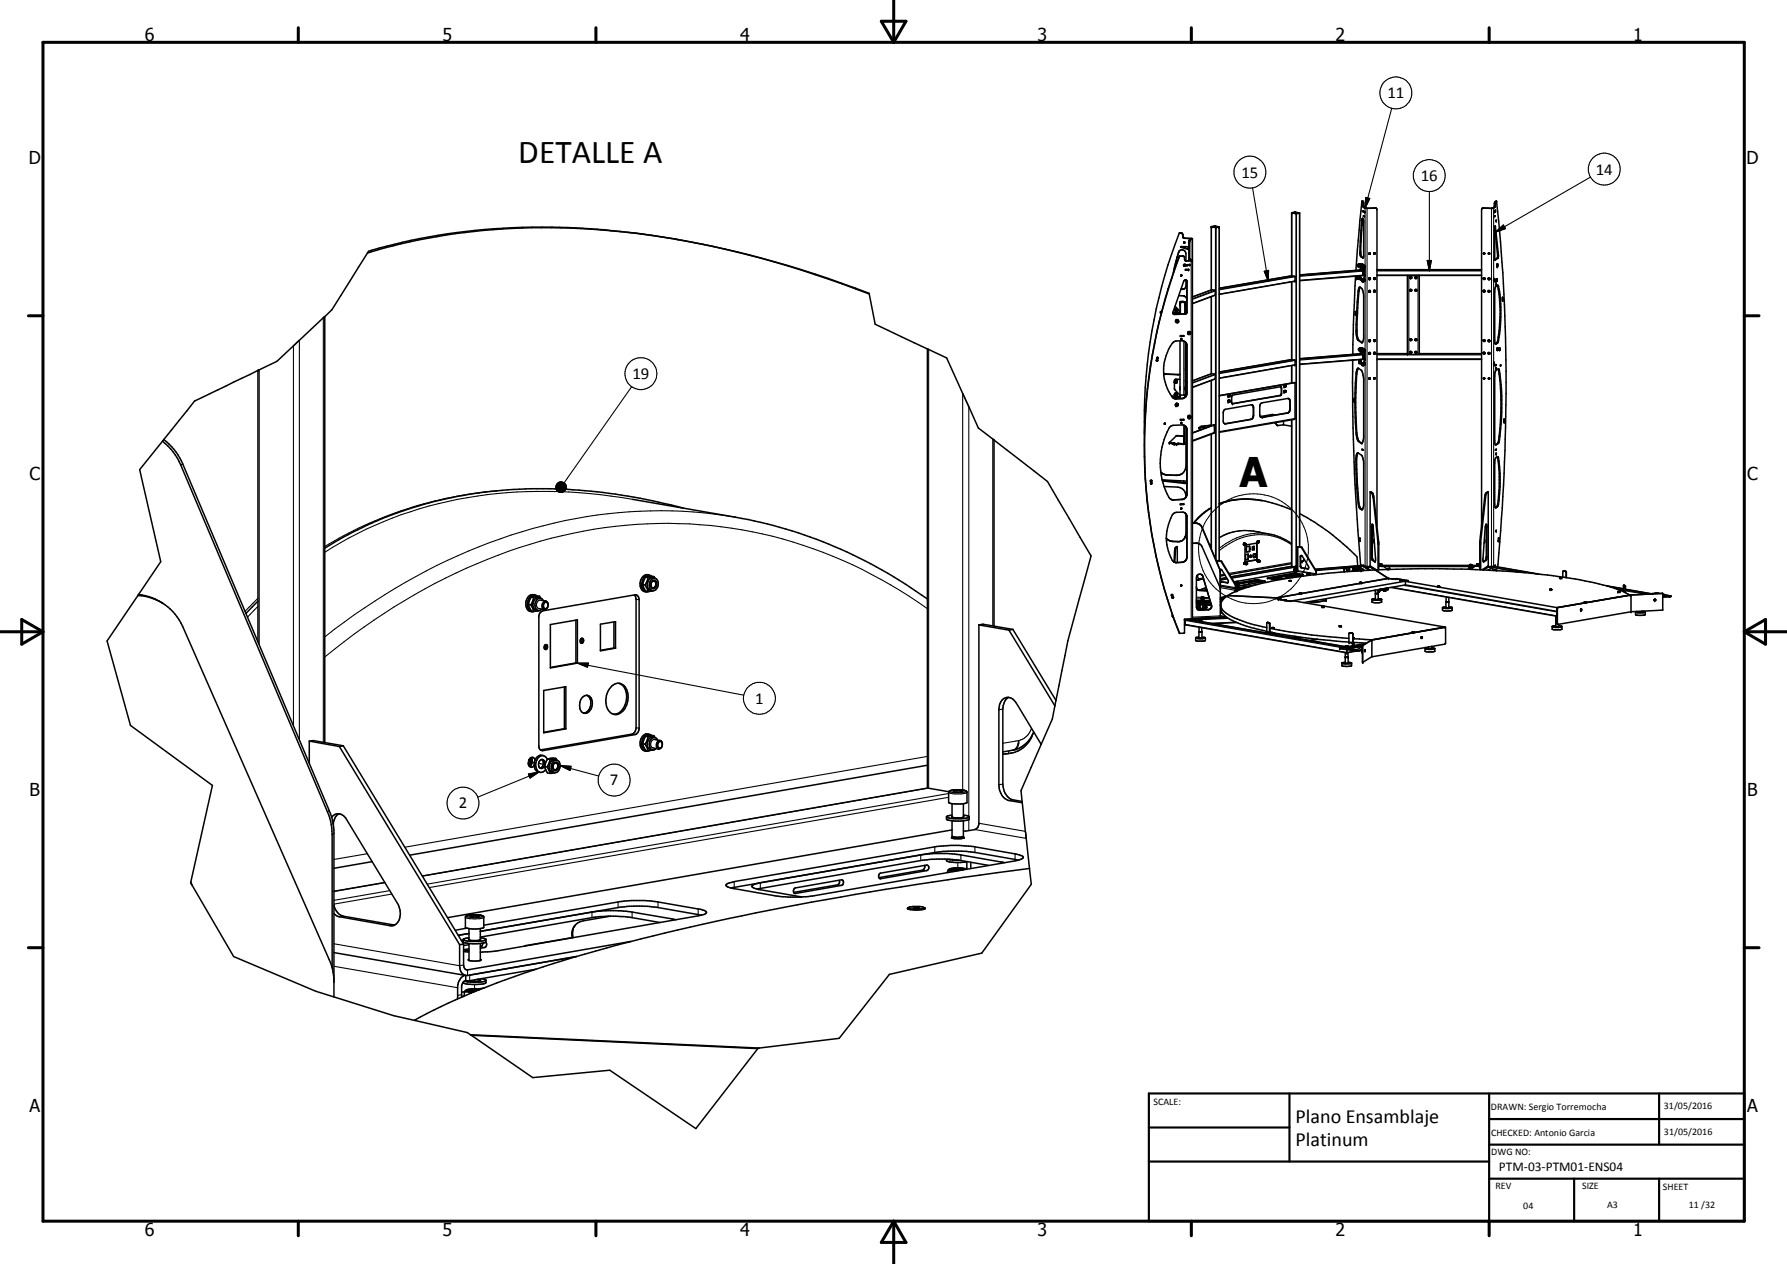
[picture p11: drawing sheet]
<svg xmlns="http://www.w3.org/2000/svg" width="420mm" height="297mm" viewBox="0 0 420 297" stroke-linecap="round" stroke-linejoin="round" font-family="sans-serif">
<defs><g id="words">
<text font-size="9.6" x="291.4" y="114.6">A</text>
<text font-size="7.9" x="121.9" y="38.3">DETALLE A</text>
<g font-size="4.7">
<text x="304.6" y="263.9">Plano Ensamblaje</text>
<text x="304.6" y="269.3">Platinum</text>
</g>
<g font-size="4.2">
<text x="34" y="9.6">6</text>
<text x="104" y="9.6">5</text>
<text x="174" y="9.6">4</text>
<text x="244" y="9.6">3</text>
<text x="314" y="9.6">2</text>
<text x="384" y="9.6">1</text>
<text x="6.8" y="38.7">D</text>
<text x="410.6" y="38.7">D</text>
<text x="7" y="112.9">C</text>
<text x="410.8" y="112.9">C</text>
<text x="7" y="187.1">B</text>
<text x="410.8" y="187.1">B</text>
<text x="7" y="261.4">A</text>
<text x="410.8" y="261.4">A</text>
<text x="34" y="290.4">6</text>
<text x="104" y="290.4">5</text>
<text x="174" y="290.4">4</text>
<text x="244" y="290.4">3</text>
<text x="314" y="290.4">2</text>
<text x="384" y="290.4">1</text>
</g>
<g font-size="3.9">
<text x="326.2" y="23.1">11</text>
<text x="291.9" y="41.7">15</text>
<text x="375.2" y="41">14</text>
<text x="334.1" y="42.5">16</text>
<text x="148.7" y="89.1">19</text>
<text x="177.6" y="165.4">1</text>
<text x="143.4" y="184.6">7</text>
<text x="107.9" y="190">2</text>
</g>
<text font-size="3.1" x="352.4" y="275.2">PTM-03-PTM01-ENS04</text>
<g font-size="2.4">
<text x="271.2" y="259.7">SCALE:</text>
<text x="350.6" y="260.8">DRAWN: Sergio Torremocha</text>
<text x="391.2" y="260.6">31/05/2016</text>
<text x="350.6" y="267">CHECKED: Antonio Garcia</text>
<text x="391.2" y="266.7">31/05/2016</text>
<text x="350.6" y="271.4">DWG NO:</text>
<text x="351.6" y="279.3">REV</text>
<text x="372" y="279.4">SIZE</text>
<text x="391" y="279.6">SHEET</text>
<text x="358.1" y="284.1">04</text>
<text x="377.9" y="283.8">A3</text>
<text x="397.1" y="283.8">11 /32</text>
</g>
</g></defs>
<g fill="none" stroke="#000" stroke-width=".24">
<path d="M276.5 75.3h.1M319.7 62.4h.1M319.8 62.4h.1M319.9 62.4h.1M276.5 92.7h-.1M279.4 97.8h.1M131.2 113.4v2.1M290.9 138.5v.1M290.9 138.6v.2M292.4 132.3l.2 .1M292.8 132.4l.1 .1M304.5 134.5h.1"/>
<path d="M304.5 135.2v.2M124.2 179l1.4 .2M127.2 179.5l-.6-.1 1.6 .3M225.2 197v.1M225.2 202.7v1.8M111.6 230.3v.3M111.6 231.4v1.5"/>
<circle cx="294.7" cy="128.9" r="12.9"/>
</g>
<g fill="none" stroke="#000" stroke-width=".25">
<path d="M327.2 25.4l-6.2 23.5M277.1 59.2v.1M277.4 54.7h.1M277.7 58v.1M277.7 54.7v.1M278.1 55.2h.1M278.1 55.5v.1M278.5 56h.1M279.3 58.5v.1M279.5 56.9h.2M279.6 56.4h.2M280 56v.2"/>
<path d="M280.3 56.1v5.1M284.8 53.3v14.8M284.9 53.3h.1M285.6 53.2v.2M285.7 53.2v.2M285.8 53.5v77.8M286 53.5v78.2M286.6 53.3h.1M286.7 53.3v78.5M294.5 44.2l3.7 21.9M303.7 50v14.8l-17 2.9M303.8 50h.1"/>
<path d="M304.4 49.9v.2M304.5 49.9v.3M304.7 50.2v82.9M304.8 50.2v83.7M305.5 50v78.5M319.9 59.2h-.2M320.2 51.8h.2M320.2 47.3h.3M320.5 47.8h.1M320.5 48.2h.1M320.5 47.3l-.2 .1M320.5 48.6h.2"/>
<path d="M321 48.9v13.8M321.1 46.4l1 .3-1.1 2.2zM321.4 49v84.1M323.3 48.9h.1M336.1 45v18.7M348.8 48.9h-.1M350.7 49v84.1M351.2 48.9v84.2M351.3 48.7h.2M351.4 48.3h.2M351.4 47.9h.2M351.4 53.3h.2"/>
<path d="M351.5 47.4h.2M351.6 54.6l1.9-1.7 .5 .8zM351.7 47.3h.2M374 41.6l-22.4 13M70.4 80v93.9M76 74.7v99.7M272.9 73.3v.1M276.1 73.8l.1 .1M276.4 72.8l.3 .1-.1 .2M277.1 69.5h1.2M277.3 60.2v.1M277.4 60.2h.1"/>
<path d="M277.6 70.9v2.9M278 68h.1M278.1 60.2h.1M278.3 69.5l.7 .6M278.5 69.6h.1M278.5 70.9v2.8M278.7 73.7v.1M278.8 61.3h.1M279 66.1l.1 .1M279 73.3l.1 .1M279.6 60.9h.2M280.1 61.3v84.4l36.5 6.3 4.5-.7"/>
<path d="M280.2 61.2h.1M284.8 69.7v18.1M284.9 68.1l-4.5 1.7M285.7 68.2l-5.3 2M285.7 69.3l-5.3 2M285.7 68.4l-5.3 2M297.3 63.8l1-.3-.1 2.6zM303.7 66.2v18.3l-17 2.9M304.4 64.9l-17.7 3.1M304.5 66l-17.8 3.1M304.5 65l-17.8 3.1M318.8 77.6h.3"/>
<path d="M318.9 65.2h.1M318.9 65.6h.1M318.9 65.2v.4M318.9 65.1l.1 .5M319 65.2v.1M319 65.4l-.1 .2M319.5 68.5h-.2M319.9 60.3h.3M320.2 63.4l-14.6 1.2M320.3 62.7h.1M320.3 62.7v.3M320.4 62.1h-.2"/>
<path d="M320.4 62.6l-.1 .5 .1-.4M320.4 60.6h.1M320.5 66h.1M320.5 63.6l-14.9 1.2M320.5 64.6l-14.9 1.3M320.5 63.7l-14.9 1.2M320.5 65.7h.1M320.8 64.9h.1M320.8 64.6h.2M320.8 62.4h-.1M320.8 62.9h.2M321 64.8v17.6"/>
<path d="M323.8 64.6h24.5M323.8 63.5h24.5M323.8 63.4h24.5M323.8 63.7h24.5M331.2 64.7v18.6M333.4 64.7v18.6M335.6 61.2h.9l-.4 2.5zM351.5 61.1h.1M352 60.7h.2M352.1 60.1h.2M352.2 67.4h.1M352.2 80h.1"/>
<path d="M60.9 86.9v64.7M69 81.3v89.2M148.5 90.8l-15.8 22.7M218.3 82.1v103.2M226.3 92.5v93.2M227.8 95.5v96.3M274.1 87.9h.1M276.2 89.6h.2M276.4 89.6h-.2v.4l.4-.1M276.4 89.6l.1 .1M276.5 93.7h.1M276.5 89.7l.1 .1"/>
<path d="M276.5 89.6v.4M276.6 89.1l-.1 .1M276.6 89.1l.8 .1M276.6 89.1l-.3 .1M277 88l-.1 .1M277.6 92.8v.8M277.9 93.6v.1M278.3 80.1v12.7M278.5 92.8v.6M278.7 89.4l.3 .4M279 81.2h.1M279 92.4l.1 .1"/>
<path d="M284.8 89.4v10.7M284.9 87.8l-4.5 1.7M285.4 99.9h.1M285.7 87.9l-5.3 2M285.7 89l-5.3 2M285.7 88.1l-5.3 1.9M288.1 99.6h.1M289.8 94.9h.1M294.1 98.6h.1M294.7 95.8h.1M294.7 97.7h.1M296.7 98v.1"/>
<path d="M299.1 97.4l.7 .1M300.3 99.9h.1M301 92.9l.1 .1M301.3 91.2h.1M301.3 92.5h.1M302.7 97l.1 .1M303.3 94.3h.1M303.3 96.1v.1M303.7 98.7v34.4l-14.2 2.5M303.7 85.9v4.1M304.3 89.9h.1M304.4 84.6l-17.7 3.1"/>
<path d="M304.5 84.7l-17.8 3.1M304.5 85.7l-17.8 3.1M304.5 98.3l-17.8 3.1M318.8 87.9h.2M319.4 80h.2M319.6 85.3h.1M319.6 84.8v.5M319.6 84.8v.4M319.6 84.8v.1M319.6 84.8h.1M319.7 81.9h.1M319.7 82.2h.1"/>
<path d="M320.1 80.5h.2M320.2 83.1l-14.6 1.2M320.2 81.8h.2M320.3 82.3h.1M320.3 82.3v.4M320.3 82.3l.1 .1M320.3 82.8h.1M320.4 82.3l-.1 .5M320.4 82.3v.5M320.5 84.4l-14.9 1.2M320.5 83.4l-14.9 1.2M320.5 83.3l-14.9 1.2"/>
<path d="M320.5 85.3v.1M320.5 85.6v.1M320.7 82.1h.1M320.8 84.3h.2M320.8 82.5h.2M320.9 84.6h-.1M321 84.5v48.8M321.8 83.1h.1M323.8 84.3h24.5M323.8 83.1h7.1M323.8 83.2h7.2M323.8 83.4h24.5"/>
<path d="M333.6 83.2h14.7M333.7 83.1h14.6M350.2 83.1h.1M351.6 80.9h.1M351.9 80.6h.2M352.4 87.1h.1M43 109l-.5 .3M117 115.3a93.9 93.9 0 0 0-34.9 9.9l-5.7 3.2M130.7 114.3l.5 1.2zM130.7 114.6l.5 .9zM130.8 114l.4 1.5-.5-1.2zM130.8 114.9l.4 .6z"/>
<path d="M130.8 115.1l.4 .4zM130.9 113.8l.3 1.7-.4-1.5zM131 115.3l.2 .2zM131.1 113.6l.2-.2-.1 2.1zM131.1 113.6l.1 1.9-.3-1.7zM131.2 115.5l.5 .2zM131.2 115.5l.8 .2zM131.2 115.5l1 .2zM131.2 115.5l1.3 .1-.3 .1zM131.2 115.5l1.5-.1-.2 .2zM131.2 115.5l1.7-.3-.2 .2zM131.2 115.5l1.8-.5-.1 .2z"/>
<path d="M131.2 115.5l2-.8-.2 .3zM131.2 115.5l2-1v.2zM131.2 115.5l2-1.3v.3zM131.2 115.5l1.9-1.5 .1 .2zM131.3 113.4l.2-.1-.3 2.2zM131.3 113.3v2.2M131.5 113.3l.3-.1-.6 2.3zM131.8 113.2h.2l-.8 2.3zM132 113.2l.3 .1-1.1 2.2zM132.3 113.3l.2 .1-1.3 2.1zM132.5 113.4l.2 .1-1.5 2zM132.7 113.5l.2 .2-1.7 1.8z"/>
<path d="M132.9 113.7l.2 .3-1.9 1.5zM148.7 117.3a106.2 106.2 0 0 0-56.5 4.5l-2 .8a82.4 82.4 0 0 0-13.8 7.2M233.4 103.2v43.9M274.4 111.6h.1M275.1 104.1v.1M275.8 117.5h.1M276.6 111.7h-.1M276.8 102.4h.1M277.9 117.3v.1M278.3 104.3v.1M278.8 104.1l-.4 .1M279 101h.1"/>
<path d="M279 116.1l.1 .1M282 100.6v.2M282.4 100.2h.1M284.8 102v27.1M285.5 101.6l-5.1 1.9M319 108l-.2 .1M319 101.6l-.2 .1M319.3 118h.2M319.4 103.8h.2M319.8 119.5h.2M320 104.1h.2M320.1 119.8h.2"/>
<path d="M322.5 115.8h.2M322.9 117h.1M349.1 117h.2M349.5 115.8h.2M351.6 104.6h.1M351.6 119.3h.1M351.9 119.1h.2M352.1 104.2h.2M352.2 107.7h.1M352.2 118.4h.1M352.4 103.4h.1M172.9 121.5a111.4 111.4 0 0 0-62.8 8 147.5 147.5 0 0 0-33.7 20.2"/>
<path d="M275.7 127.2l-.1 .1M276.2 129.4h.2M276.4 128.7h.2M276.6 132.2h.1M277 127.3h-.1M277.9 132.1v.1M279 121.5h.1M279 130.9h.1M281.2 127.6l.1 .1M281.3 122.9l-.1 .1M281.3 136.1l.4 .2M281.3 135.9l.4 .4"/>
<path d="M281.3 135.4h.3M281.7 135a.59 .59 0 0 0 .3 1M281.7 136.3h.1M281.9 136.2l-.1 .1M282 136.1h.1M282 136.1l-.1 .1M282 136h.1M282 136v.1M282.1 138.7l-.1 .1M282.2 136.2l-.5 .1M282.6 124h.1M282.8 135.4h.1"/>
<path d="M282.9 135.8l-.9 .2M283.6 138.1l-1.7 .6M283.7 138.4l-.9 .4M283.7 138.6l-.5 .2M284.8 127.8l-.3 .4M284.8 128l-.3 .3M286.8 133.7v.1M286.9 138.1l3.5 .6M286.9 137.5l3.7 .6M286.9 134.4h.1M287.2 136.7h-.1M287.9 134.9l-1 .2"/>
<path d="M288.4 135.8l-1.5 .2M288.5 136l-1.6 .3M288.5 136.9h.1M288.6 136.1l-1.7 .3M290.4 138.9h.2M290.5 138.9h.1M290.6 138.2l.1 .2M290.6 136.7h.6M290.7 136.7h.1M290.7 136.7h.3M290.7 136.7h.5M290.8 138.3v.2"/>
<path d="M291.1 137.6h.1M291.2 136.7h-.1M291.2 138.7l-.2 .1M292.6 127.9l.1 .1M292.7 127.9h-.1M292.8 132h.1M292.8 127.8l-.1 .1M294.2 136.6v.1M295 136.3v.1M295.3 136.6v.1M295.3 125a12.3 12.3 0 0 0-5.7 .1l-2 .8-.9 .5M295.3 131.6h.1"/>
<path d="M295.5 131.4h.1M295.5 127.8h.1M295.9 131.7h.1M295.9 131.7v.3M296.1 136.3v.1M296.5 136.8h.1M296.8 125.2a12.9 12.9 0 0 0-7.3-.1l-1.8 .6-1 .6M297.2 136.5v.2M298.2 135.8v.1M298.3 125.5a14.6 14.6 0 0 0-11.6 3.3M299 135.8v.1M299.9 136.1h.1"/>
<path d="M301.1 135.8h.2M302.3 135.6h.1M303.5 135v.1M303.6 135.4h.1M303.7 128a13.2 13.2 0 0 0-15.5 .3l-1.5 1.1M303.7 132.2l-14.7 2.5M303.9 134.7v.2M304.3 133.2h.5M304.3 133.3l-14.7 2.5M304.3 133.3l-14.7 2.6M304.3 133.2h.1M304.3 133.2l.4-.1v.2z"/>
<path d="M304.6 135v.1M304.8 134v.3M305 134.7v.2M305 134.3l2.4 .4M305.1 134.1l4.4 .7M305.8 135.2h.1M305.8 130.9h-.1M305.8 133h-.1M305.8 132.1h.2M306 133.4h.1M306 132v.1M306.1 135v.1"/>
<path d="M306.1 132h.1M306.3 131.7h.1M306.3 131.7l-.2 .3M306.3 131.7l-.1 .3M306.3 131.7l-.5 .1M306.6 131.4l-.3 .3M306.7 131.6l-.3 .4-.4 .1M307.4 134.7h.1M307.4 134.7h.5M307.5 133.6l-.1 .1M307.9 134.7h.1M307.9 134.7l1.4 .3"/>
<path d="M309.2 133.8l11-.9 1.7 1.1M309.3 135h.1M309.3 134l10.3-.9 1.4 1M316 133.7h.1M316 133.6l-6.6 .5M316.2 133.4l.1 .1M316.6 133.9h.1M317.1 133.9h.1M318 133.8h.1M318.1 134.2l-2.1 .1M318.3 134h.6M319 133.2h.1"/>
<path d="M319.2 134.1h-.1M319.4 134.1l.1 .1M319.6 133.2l-.4 .1M319.7 133.9h.1M319.7 133.8l-.1 .1M320 134.1h.1M320.2 133.8h.2M320.3 134h.2M320.5 133.9l.2 .2M321 133.3l1 .7M321.3 133.1v.2M321.3 133.3l1 .7"/>
<path d="M322.1 132.9l1.6 1M322.3 133.3l.9 .6M322.5 130.8h.2M322.5 123.9h.2M322.7 131.7h.2M323.2 132h.1M324 127.9h.2M324.1 127.3h-.1M324.2 132.4h.1M324.4 132.6h.1M324.4 138.9h-.3M324.4 132.6h.5"/>
<path d="M324.5 132.6h.1M324.6 138.5l.1 .1M324.7 138.6h.1M324.8 138.4v.2M324.8 138.6h-.1M324.8 132.6h.1M324.9 132.6h.1M324.9 132.6h-.5M324.9 132.9h20.6M325.2 133.1h20.4M326 133.7h.5M326.1 133.6h.1"/>
<path d="M326.1 133.6h.4M326.2 133.6h.3M326.5 133.6h.1M326.5 133.2h19M327.3 138l38.8 6.7M328.1 136h.1M328.5 136h.1M330 137.5l36.1 6.3M330.4 137.5h.1M331.1 136.4v.1M345.5 132.7h.6M345.6 132.7h.1"/>
<path d="M345.6 132.7h.4M345.6 132.7l.1 .1M346 132.7h.1M346 133.1h.9M346 132.7l-.1 .1M346.1 132.9h1.1M347.2 132.6h.5M347.2 132.6h.1M347.3 132.6h.1M347.7 132.6h.1M347.7 132.6h-.1M347.9 132.4h.1"/>
<path d="M347.9 127.9h.2M347.9 127.3h.2M348.8 132h.1M349.2 131.7h.2M349.5 130.8h.1M349.5 123.9h.1M349.8 133.3l-.9 .6M349.9 132.9l-1.5 1M350 134l1-.6 5.9 1.1M350.8 133.3l-1 .7M350.8 133.1v.2M351.1 133.1v.2"/>
<path d="M351.2 133.3l7.4 1.3M351.4 133.1l10.4 1.8M367.7 134.2h-.1M368 134.2h.1M368.2 134.5h.1M377.8 137.7l3.9 .6M379.5 138.2l2.2 .4M380.4 138.6l1.3 .1M381.8 137.5h.1M382 137.6h.1M382 137.9h.2M382.2 138.7l5.3 .9"/>
<path d="M382.2 138.5l6.3 1.1M382.2 138.9l4.6 .7M383.4 139.8h.1M383.5 139.8h.1M383.5 139.8v4M390.9 139.4h.1M391.7 140v.1M60.7 140.6l-3.1 3.1M60.7 142.5l-2.5 2.5M127 141a1.09 1.09 0 0 0-.8 .9 1.09 1.09 0 0 0 .4 1.1M135.8 155.8h2.5l-.2 1zM135.8 155.8l39.1 7.6"/>
<path d="M149.6 140.8l.7 .1M218 143a104.4 104.4 0 0 0-68.4-19.8 124.1 124.1 0 0 0-59.3 20.9l-7 4.9-6.9 5.4M275.6 144.7l.2 .1M276.1 145.8h.1M277.3 148.7v.1M278.5 146.7l38.1 6.6 2.2-.3M278.5 145.8l37 6.4M279 145.7l37.6 6.5 4-.6M281.3 141.8l3.4 .1M281.3 140.5l1.2 .1M281.3 140.3l1.2 .1M281.5 142.2h.6"/>
<path d="M282 143.3l.1 .1M282.1 142.1h.1M282.2 141.9v.3M282.5 140.3v.1M282.5 140.3h.5M282.5 140.3h.1M282.5 140.4h.5M282.6 140.3h.3M282.9 140.3h.1M283 140.4l1.3 .1M283 140.3v.1M283 142.6h.3l-.1 .4"/>
<path d="M283.1 140.6l1.2 .1M284 143.3h.1M284.8 142.2h.1M286.9 140.5l1 .1M286.9 140.7l.8 .1M286.9 140.4l.3 .1M286.9 141h.6M286.9 142h.1M286.9 140.8h.7M286.9 144.7l-6.5 .3M288.4 145l-8.1 .4M288.6 145.2l-8.3 .4"/>
<path d="M288.8 145.3l-8.4 .4M290.5 146.2l-5.7 .3M297.8 148.4l.8 .1M298 146.3h.1M298.4 146.3h.1M298.5 146.6h.1M298.6 148.6l.1 .1M300.5 140.8h.1M301.1 140.6v.1M305 149.6l-.9 .2M305.8 149.7l-1.1 .2M306.1 149.8l-1.1 .2"/>
<path d="M308.5 141.5h.1M309.6 150.2l-1.7 .3M309.6 141.5h.1M310.6 140.9l1.2 .2M310.7 140.9l1.1 .2M311.8 141.1h.1M315.2 152.4h.1M317 152.4h.1M317.1 150.9h1M317.4 148.7v.1M317.8 148.8h.1M318.1 149h.1"/>
<path d="M318.2 151h.1M318.2 151v.1M318.8 152.9v.1M319.7 152.8v.1M319.9 151.9v.1M320.2 152.7l-.3 .1M320.2 153.1l.1 .1M320.3 152.7h.1M320.3 152.4l-.1 .1M320.3 155.6h.1M320.3 151.8h.1M320.4 151.7h.1"/>
<path d="M322.5 150.4v3.9M322.5 150.4l.1 3.9M339.8 147.4h.1M366.1 143.8h.1M366.1 144.7h.1M366.1 146.5l.1 .1M366.1 142.9h.1M366.2 142.8h.1M392.5 140.2v.1M127.2 176.3l.4 .1M131.7 179.9l2.6 .2-.3 1zM131.7 179.9l9.1 2.5"/>
<path d="M148.6 172.5l.7 .1M149.6 171l.7 .1M153.9 173.8a1.07 1.07 0 0 0-.9 .9 1.07 1.07 0 0 0 .5 1.1M218 177.8l-122.8 21.3M235.8 166.6l-.9 .2M236.7 177.2l-.9 .1M236.7 177.1v.1M237.2 176.5l-.1 .6M237.9 177l-1.2 .2M239.4 174a2.04 2.04 0 0 1-1.4 2.3M239.4 174l-3.6 .7M239.4 174h.2"/>
<path d="M239.6 174a2.13 2.13 0 0 1-1.3 2.3M242.5 171.2a4.4 4.4 0 0 1-2.9 2.8M77.4 190.5l-.4 .3M78.5 195.8l-.4 .3M124.2 181.9l2.6-.5-2.2 1.4zM126.8 181.4l-14.5 5.9M218.2 185.2l-118.9 20.7M219.8 199v1.3M223 186.5l-122.6 21.3M223 187.4l-122 21.2M223 186.2l.5 .2 .9 .2h1.7l1.3-.4M223.3 185.9a5.2 5.2 0 0 1 3.8 .1l-.8 .2-1.6 .1-1.2-.2z"/>
<path d="M227.8 192.6v2.6M229.2 194.9l12.1 2.1M229.2 199v1.3M230.2 193.5l10.9 1.9M235.8 184.3l-.9 .1M238.2 188l-1 .1M80.7 215.3l-.9 .1M86.4 200.6l-7.9 1.4M90.5 207.4l-12 2.1M91.6 209.3l-13.1 2.3M92.1 210.1l-13.6 2.4M92.7 217.4l-.9 .2"/>
<path d="M109.4 215.6a6.3 6.3 0 0 0 4.3 0M109.8 215.2l2.3-.2 1.4 .3a4.8 4.8 0 0 1-3.8 0zM139.2 214.3v1.3M145.3 212v1.3M148.6 214.3v1.3M154.7 212v1.3M158 215.9v.4M164.2 213.6v1.3M172.6 207.2v1.3M178.8 207.4v1.4M186.8 209.9l.2 .1M196.9 207.9l1 .2"/>
<path d="M206.8 206.5h.2M216.5 200.9v1.3M216.9 204.5l1 .1M225.9 200.9v1.3M235.4 202.6v.3M238.7 200.7v1.3M78.5 227.1l29.1 5M78.5 221.8l29.6 5.1 .9-.1M108.5 233.7l-.9 .2M109.2 234l-.7 .1M109.5 227.8l.4 .1v1.3M110.4 229.2v1.3"/>
<path d="M113 222.5l.9 .2"/>
<circle cx="328.2" cy="21.8" r="3.8"/>
<circle cx="377.2" cy="39.7" r="3.7"/>
<circle cx="293.9" cy="40.5" r="3.7"/>
<circle cx="336" cy="41.3" r="3.8"/>
<circle cx="150.7" cy="87.8" r="3.7"/>
<circle cx="178.5" cy="164.1" r="3.8"/>
<circle cx="108.9" cy="188.7" r="3.8"/>
<circle cx="144.4" cy="183.3" r="3.7"/>
</g>
<g fill="none" stroke="#000" stroke-width=".35">
<path d="M86.4 59.5a148.7 148.7 0 0 1 59.6-5.1 229 229 0 0 1 58.3 14.5l.1 .2M86.4 59.5l-8.3 13.3-1.7 1.6M167.8 58a175.3 175.3 0 0 0-64.7-2.7 125.2 125.2 0 0 0-16.5 3.8l-.2 .4M170.6 58.6a245.2 245.2 0 0 1 33.8 10.5M277.3 59l-.5 1.4-.8 3.4M277.3 58.9a.93 .93 0 0 1 1-.1 .93 .93 0 0 1 .5 .8v1.7M277.3 58.9l-.9 2.7-.5 2.5M277.4 54.7l.6 .2 .2 1 2.2 .2M277.4 54.7a120.1 120.1 0 0 0-8.3 47.1M277.4 54.7l.6 .2M277.4 58.8l-.1 .2M277.7 58h1.8"/>
<path d="M277.7 58.1h.1M277.7 58v.1M277.7 58.1l1.6 .5M277.7 58l1.8 .5M278 55.1l.2 .7M278.2 55.8l.3 .2 1.7 .1-.6 .3-.1 .4v4.5M278.4 56.9l-.1 .2h.3M278.4 56.9l.1 .2M278.4 56.9l.2 .2M279.3 58.6h.1M279.5 57.1h.1M279.5 58.6h-.2"/>
<path d="M279.5 56.9v.1M280.4 56.1l-.6 .3-.1 .3v4.2M280.4 56.1l-.1 89.3M284.8 53.3l1 .2 .9-.2M285.8 53.5l-.9-.2 .8-.1 .9 .1-.7 .2M286.7 53.3l-1-.2-.9 .2v14.8M286.7 53.3v78.5M303.7 50v14.8M303.7 50h.1M303.7 50l1 .2 .8-.1M303.7 50l.9-.1 .9 .1M303.8 50l.9 .2"/>
<path d="M303.8 50h.1M303.8 50h1.7M304.7 50.2h.1M305.5 50.1l-.7 .1M305.5 50v.1M305.6 50.1v78.4M320.2 47.3l.4 .2 .1 1.1 .5 .4M320.2 47.3l-1.4 16.2M320.2 47.3l.1 .1M320.3 51.3a41 41 0 0 0-.6 8.3 .99 .99 0 0 0 .8 1M320.3 47.4h.1M320.3 51.3h.1"/>
<path d="M320.4 47.4l.1 1.2 .5 .3 .4 .1M320.4 51.3l.2 .6v8.4l-.1 .3M320.5 51.4a46.4 46.4 0 0 0-.6 8.4l.2 .4 .4 .4M320.5 49.5v.3zM320.6 50.7l.2 .3zM320.6 50.8h.1M320.7 50.7l.1 .2M320.8 49.7v.3zM321.9 59.5h.1M322 59.5l.1 .1h-.3l.3-.2v.3h-.2M322 59.5l-.2 .1M322.1 59.5l-.2 .2"/>
<path d="M323 59.4v.3h.2M323.1 59.4h.1M323.2 59.4v.2M323.2 59.4l-.2 .2 .3-.1M323.2 59.4h-.2M323.2 59.4h.1M323.2 59.4v.3M323.2 59.6v.1M323.4 48.9h-2M323.5 48.9h.1M323.5 48.9l.3 .2v74.5M323.5 48.9l-2.1 .1"/>
<path d="M348.6 48.9h-.1M348.7 48.9h2M348.9 59.4v.3h.1l.1-.2M348.9 59.4h.1M348.9 59.6h.2M348.9 59.4v.3M348.9 59.4v.2M348.9 59.4v.1M349 59.4l.1 .2M350 59.5l.1 .2M350.1 59.7h.1M350.1 59.5v.1h.1"/>
<path d="M350.1 59.5h.1M350.1 59.5l.1 .2v-.2M350.2 59.5l-.3 .1 .3 .1M350.2 59.7h.1M351 48.9l-.1 .1M351.2 49.7v.3zM351.3 50.8l.2-.1-.2 .3zM351.4 49.7v.2zM351.4 49.8v.1M351.4 50.8h.1M351.4 50.7l-.1 .2M351.4 53.4l.7 6.7v.5l-.7 .4"/>
<path d="M351.5 48.7l-.3 .2-.5 .1-2.1-.1-.3 .4v74.3M351.5 48.6v.1M351.6 49.4v.5zM351.7 47.5l-.2 1.1M351.7 47.4v.1M351.8 51.7l-.1 .3zM351.8 51.9v.1M351.9 47.3a436.9 436.9 0 0 1 .5 82.7l-.3 3.2M351.9 47.3l-.5 .2v1.1l-.4 .3M351.9 47.3l-.2 .1M76.4 74.4l-11.3 10.5-4.4 2.1M76.4 74.4v100.1"/>
<path d="M204.4 69.1l1.4 7.1 12.2 5.8M272.9 73.3h.2M273.1 73.2h-.2v.2h.2M275.8 73.4h1.6M275.8 73.4l2.5-7.4 .5-.2 .3 .4-.1 7.3M275.8 73.4l.1 .4M275.9 73.7l.7 .1M276.3 72.9l.1 .2M276.3 72l1.1 1.2M276.3 72.9l.3-.1v.3M276.3 72.8v.1M276.4 73l.2-.2v.3"/>
<path d="M276.4 72.6l-.1 .2M276.4 73.1l.2 .1M276.4 72.6h.1M276.4 72.7l-.1 .1M276.4 72.7h.2M276.4 72.6l-.1 .3M276.4 72.6h.4M276.5 73.1l.3 .1M276.5 75.4v.1M276.5 75.4l.1 .3M276.5 72.9l.1 .1-.2 .1M276.6 72.6h-.2"/>
<path d="M276.6 72.6h.1M276.6 72.6h-.1M276.6 75.7l.1 .1M276.6 75.8a.35 .35 0 0 1-.2-.4 .35 .35 0 0 1 .4-.3l.3 .5-.1 .2h-.3M276.6 75.2l.4 .1M276.6 75.2l-.1 .2M276.6 72.7l.2 .3M276.6 72.7h-.2M276.6 73.1h-.1M276.6 75.2v.3M276.7 72.6l.2 .1M276.7 75.8h.1"/>
<path d="M276.7 73.1l-.1 .1M276.7 72.6l.2 .3M276.7 75.6h.1M276.8 73.2h-.2M276.8 73l-.1 .2M276.8 72.6v.4M276.8 75.2l-.2 .2v.3M276.8 73.1l-.1 .1M276.8 75.2l-.1 .1M276.9 72.7v.3l-.1 .2M276.9 75.4l-.1 .2M276.9 75.2l.1 .1"/>
<path d="M276.9 72.9l-.1 .3M276.9 75.4l-.2 .2M276.9 75.4v.1M276.9 72.9v.2M277.1 69.5h1.3l.6 .6M277.5 70.9l-.1 2.9-1.6-.2M277.5 70.9h1M277.5 78.9h.8v.1h-.8zM277.5 70.9h.1M277.7 79.8h.1M277.7 64.8h.1M277.7 64.8v.1"/>
<path d="M277.8 64.6l-.1 .2M277.8 64.6v.2M277.8 64.8v.1M277.8 79.6l-.1 .2M277.8 79.6l-.1-.1v.3M277.8 79.6v.2M277.8 79.8h.1M277.9 70.9h.3M278.3 62.2l.4-.1 .1 .3-.3 .2zM278.3 78.9v.1M278.3 60.2h-.9a128.7 128.7 0 0 0-7.6 31.2M278.4 62.4h.1"/>
<path d="M278.5 62.4h.1M278.5 67.9h-.8M278.5 70.9h.1M278.5 62.2v.2M278.5 62.2l-.2 .1 .2 .1M278.5 62.2l.1 .2M278.6 70.9l.1 2.8M278.7 61.3l-.4-1.1h-1a127.3 127.3 0 0 0-7.5 31.2M278.7 61.3h.1M278.7 73.7l-2.8 .1M278.7 63.3h.8v.1l-.8 .1zM278.8 65.8l-.1 1.8-.5 .4h-.5"/>
<path d="M278.9 65.8l.1 .3v7.2l-.3 .4M279 73.5l-.3-.1 .3 .1M279 62.4h.2M279 73.5l-.3 .3-2.5 .1-.3-.1M279.1 62.4h-.1M279.2 62.4l-.2-.2v.2M279.2 62.2v.2M279.3 78.2v.2M279.3 78v.3l.2 .3 .4-.3M279.3 78.4l.1 .1M279.5 78.4h.1M279.6 60.9l-.1 .2"/>
<path d="M279.6 60.9l.2-.1 .5 .4M279.6 60.9l.6 .3-1.4 .1M279.6 78.1l.1 .1M279.6 78.1v.3M279.6 78.1l.1 .2M279.7 78.2l-.1 .2M279.7 78.3l-.1 .1M279.7 78.2v.1M279.7 62.1l-.1 .3M279.7 62.1l-.1 .1v.2M279.7 62.1l.1 .2-.2 .1M279.7 78l-.2-.1-.2 .3"/>
<path d="M279.7 78l.2 .3M279.7 78l-.4 .2M279.9 78.3l-.1 .2h-.4M280.3 61.2h.1M280.3 61.2l-1.6 .1M280.4 69.8l4.5-1.7 .8 .2v1.1l-5.3 2M284.8 69.7v18.1M303.7 66.2v18.3M303.7 64.8l.7 .1M303.7 64.8l-17 2.9M304.4 64.9h.1M304.4 64.9v1.2l-17.7 3.1"/>
<path d="M305.6 64.6l14.6-1.2 .3 .2v1.2l-14.9 1.2M318.6 73.9h.1M318.7 73.2v.2zM318.7 73.7l-.1 .2M318.7 73.7l-.1 .1M318.7 64.9l-.6 18.4M318.9 65.3v.1M318.9 65.3h.1M318.9 65.1v.1M318.9 65.4h.1M318.9 65.6h.1M319.3 65.5l-.1-.4h-.3v.5"/>
<path d="M319.3 62.5l.1 .1M319.3 65.5l-.4 .1M319.3 62.1l.4 .1M319.3 62.1v.4M319.3 62.2v.2M319.3 62.5h.1M319.3 62.3h.1M319.3 62.1l.1 .5M319.3 62.2l.1 .1M319.3 62.2v.1M319.4 62.5h-.1M319.4 62.1l.1 .6"/>
<path d="M319.4 65.2l.2-.2v.5h-.3M319.4 62.1l.1 .2M319.4 65.5l.2 .1M319.4 62.1h.1M319.5 65.2h.1M319.5 62.3v.1M319.5 65l.1 .1M319.5 65.2l.1 .1M319.5 62.4l-.1 .2M319.5 65.2h-.2M319.6 67.6a.93 .93 0 0 1 .9 1.1l.1 .6v10.2l-.2 .9-.2 .2-.8-.6-.3-.6a38.6 38.6 0 0 1 .1-9.6zM319.6 62.1h.1"/>
<path d="M319.6 65.1v.5M319.6 65.4v.2M319.6 62.1l.1 .2M319.6 65.2h.3v.2M319.7 62.5l-.3 .1M319.7 62.5l-.1 .1M319.7 62.2l.1 .3-.3-.1M319.8 62l-.1 .6M319.8 62v.7M319.8 62l.2 .4M319.8 64.8v.4M319.8 65.4l.1 .3 .5 .4 .4-.1"/>
<path d="M319.8 67.5l-.1 .1a57.1 57.1 0 0 0-.5 11.6l.2 .6 .9 .7M319.9 65.4h.1M319.9 62.2h.1M319.9 65.4l-.3 .1M320 62.2l-.1 .5-.2-.1M320 62.2v.3M320 62.5h.1M320.1 62.2h.1M320.1 62.2l-.1 .3M320.2 65.7v.3h.3M320.2 62.1h.1M320.2 65.7v.3"/>
<path d="M320.2 62.1l-.4 1.3M320.2 62.1l.6 .5v2.2l-.2 .7M320.2 65.7v.5M320.2 62.1l.6 .3 .2 .3v2.1l-.3 .7M320.2 63.4h.1M320.2 65.7h.3M320.2 66.2h.3M320.2 65.7h.1M320.3 63v-.4h.4v.5M320.3 63h.1M320.3 62.9h.1M320.3 62.8h.1"/>
<path d="M320.4 62.8l-.1 .3h.4M320.4 66v.1M320.5 65.6v.7l-.3-.1M320.5 65.6l-.1 .1M320.5 65.6h.2M320.5 66h.1M320.5 65.7h.1M320.5 60.6h.1M320.5 65.5l.1 .4M320.5 65.5v.1M320.5 66v.1M320.5 65.5h.2"/>
<path d="M320.6 63.1v.1M320.6 65.6l.1 .3M320.6 66v.1M320.6 62.5v.1M320.6 62.5h.1M320.6 62.5l.1 .2M320.7 65.9l-.1 .1M320.7 65.9h.1M320.7 62.6l.1 .4-.2 .2M320.7 62.5v.1M320.7 65.5v.1M320.7 63.1v.1"/>
<path d="M320.7 65.5l.2 .1-.2 .5M320.7 65.6v.5M320.7 65.5l.1 .1M320.7 66.1h.1M320.7 65.5h.1M320.7 65.6l.1 .2M320.8 65.7l-.1 .4M320.8 66h.1M321.8 68.4v.1M321.8 65.4l.1 .3 .3-.1M321.8 65.4h.4M321.8 68.4l.1 .2"/>
<path d="M321.9 79.9l-.1 .2M321.9 68.3l-.1 .1M321.9 68.3h.2M321.9 79.9l.3 .1-.1 .2M321.9 80l-.1 .1M321.9 68.3h.2l-.1 .3M322 65.4v.2M322 65.4l-.1 .2-.1-.2M322 68.3l-.2 .2M322 79.9v.2M322 79.9l-.1 .1M322 79.9h.1"/>
<path d="M322 65.4h-.2M322.1 68.3l.1 .3-.3 .1-.1-.2M322.1 68.3v.2l-.2 .1M322.1 79.9l.1 .3M322.1 65.4v.2M322.1 65.6l-.2 .1M322.2 65.4v.2M323 79.9l.3-.1 .1 .3-.3 .1zM323 68.4v.1M323 65.4v.1M323 65.5h.2v-.2l.2 .1-.1 .3h-.2v-.4l.2 .1-.3 .2M323 79.9v.1"/>
<path d="M323.1 68.2l.3 .1-.1 .3-.3-.1zM323.1 68.2h.1M323.1 79.9l.1 .2h-.2M323.2 68.2v.3h-.2M323.2 65.3l-.2 .2M323.2 68.2l-.2 .3M323.2 79.9l-.2 .2M323.2 79.8l.1 .3-.3 .1M323.2 68.2v.4h-.2M323.8 64.7h24.5M323.8 63.4h24.5M330.9 64.7v18.5l.2 .1 2.6-.1v-18.5"/>
<path d="M331 64.7h2.6M331.5 79.9l.2 .2 .2-.2M331.5 79.9l.1-.3 .3 .1v.2M331.5 68.3l.2-.3 .2 .2-.1 .2M331.5 65.3l.1 .1M331.5 79.9h.4M331.5 68.3l.3 .1M331.5 68.2h.3M331.5 79.8l.2 .1 .1-.1M331.5 65.2l.3 .1M331.5 65.2l.2-.1 .1 .2M331.6 65.4h.2"/>
<path d="M331.6 79.7l-.1 .1M331.7 65.3h.1M331.7 79.7l.1 .1M331.8 79.8l-.1 .1M331.8 79.8h.1M331.8 68.2h-.3M331.8 68.2l-.1 .1-.2-.1M331.9 65.3l-.1 .1M331.9 65.3l-.2-.3-.2 .4M331.9 65.2v.2M332.7 65.2v.2M332.7 68.1v.2"/>
<path d="M332.7 79.9l.2 .2 .2-.2M332.7 68.1l.2-.1 .2 .2M332.7 68.3l.3 .1M332.7 65.3l.1 .1M332.7 65.2v.1M332.7 65.2l.2-.2 .2 .3M332.7 79.9l.1 .1M332.8 65.2l.1-.1v.2M332.8 65.2v.1M332.8 79.8h.1M332.8 65.3h.1M332.8 79.6h.2l.1 .3"/>
<path d="M332.8 79.8h.2M332.8 68.1h.2v.1l-.1 .1-.1-.2M332.8 79.7v.1M332.8 79.6l-.1 .3M332.8 65.4h.2M332.9 79.7v.2l-.1-.1M333 68.2h-.1M333 80h-.1M333.1 79.9l-.1 .1M333.1 68.2l-.1 .2M333.1 65.2l-.1 .2M348.8 65.3l.1 .3h.2"/>
<path d="M348.8 68.3l.1 .3M348.8 79.9v.1M348.8 65.3l.3 .1M348.8 65.3v.4l.3-.1M348.8 65.3h.1M348.9 65.4l.2 .1zM348.9 79.9h.2M348.9 79.9v.2h.2M348.9 68.6h.2M348.9 68.3l.2 .2M348.9 68.3v.2M348.9 68.5h.1"/>
<path d="M348.9 79.9l.2 .2M349 68.2l-.1 .1M349 68.2l-.3 .2 .2 .2M349 68.2l.1 .1M349.1 68.5h-.2M349.1 65.4v.1M349.1 68.3v.2M349.1 79.9v.2M349.1 79.9l-.3-.1v.3M349.1 68.3l-.2 .3M349.1 65.4v.2M350 65.4l.1 .3"/>
<path d="M350 68.3l.3 .1M350 68.3l-.1 .3 .3 .1 .1-.2M350 65.3l-.1 .3 .3 .1M350 65.3l.3 .1M350 68.3v.2l.2 .1M350 79.9v.3l.1 .1M350 65.4l.3 .2M350 65.3v.1M350.1 68.3v.3M350.1 79.9l-.1 .2h.3M350.1 65.4l.2 .2M350.1 68.3l.2 .2"/>
<path d="M350.1 79.9l.2 .2M350.1 79.9h.1M350.1 65.4h.2M350.1 68.3l.2 .1M350.1 65.4h-.1M350.2 79.9l.1 .2-.1 .2M350.2 79.9l-.3 .1v.2l.3 .1M350.2 65.7h-.1M350.3 65.4v.2M350.3 68.4v.1M350.3 65.4v.1M350.3 65.6l-.1 .1"/>
<path d="M350.3 68.5l-.1 .1M351.2 66h.5M351.2 65.7h.5M351.4 65.7l-.1-.3-.1 .8 .2-.2M351.4 61.1v-7.8l.2-.2 .7 7.1-.1 .5-.7 .4M351.4 61.1h.1M351.5 61.1h.1M351.7 67.4l.5-.3a27.1 27.1 0 0 1 .5 10.6l-.4 2.5-.1 .4-.5 .3-.3-.5v-12.3zM351.7 66.2h.2M351.7 65.7v.3l.2 .1M351.7 66.2h-.1M351.8 66.7v.3"/>
<path d="M351.8 66.7h.1M351.8 66.9v.1M351.8 66.7v.2M351.8 66.1l.1 .1M351.9 65.5l-.1 .7-.2 .1v-.2l.1 .1M351.9 65.5h.1M351.9 65.5l-.2 .2M351.9 65.8h.1M351.9 65.5v.7M351.9 65.7v.2M352 62.7h.1M352 62.5l.1 .2"/>
<path d="M352 62h.1M352.1 62l-.1 .7M352.1 67.1l.1 .3a35.4 35.4 0 0 1 .3 10.3l-.4 2.5-.2 .4-.3 .2M352.1 62.1h.1M352.1 62.1l-.1 .1M352.1 62.4h.1M352.1 62.2v.2M352.1 62.1v.4v-.2M352.1 62.4l-.1 .3M352.1 62.6v.1M352.1 62v.3M353.3 69.8v.4z"/>
<path d="M353.3 70.4v.4zM353.3 70.1h.1M60.7 87v63.9M60.7 87l-14.9 7.2-7.3 9.1M218 82h.1M218 82v103.2M218.1 82l4.5 2.1 7.4 16.5 3.7 2.8M269.8 91.4a121 121 0 0 0 .6 31.6M269.8 91.4a123.8 123.8 0 0 0 1.5 36.8M271.9 84.6l.2-.1 .1 .3-.2 .1zM271.9 84.6l.2 .2zM272 84.1l.2 .1z"/>
<path d="M272.1 84.6l-.1 .2M272.1 84.1v.1M273.6 87.8l3.8 .2-.5 .1M273.8 99.5h.2l-.2 .2zM273.8 87.8l.3 .1M274 99.5v.2h-.2M275.4 93l2 .1M275.6 93.3l1.8 .2M275.7 93.4l1.7 .2M276.1 90v1.4M276.1 91.4l.1 .1M276.1 90h.4"/>
<path d="M276.2 91.5l1.2 1.4M276.2 89.9l.1 .1M276.2 92.9l.2 .1M276.2 89.9l.1-.2 .1 .2M276.2 92.5l-.1 .3M276.2 92.9l.1 .1M276.3 92.5l-.2 .2 .1 .2M276.3 89.7v.1M276.3 89.5l.3 .1M276.3 89.5l-.2 .5M276.3 92.5h.3M276.3 89.8l.1 .1"/>
<path d="M276.3 89.8l-.1 .1M276.3 92.6v.3M276.3 89.2l-.2 .5M276.3 89.2h.1M276.3 89.5l.3-.1 .2 .2M276.3 92.6l.2 .2M276.3 92.6l.1 .1M276.3 92.5h-.1M276.3 92.5h.1M276.3 92.4h.1M276.4 92.9l.1-.2-.2-.1-.1 .2 .2 .1M276.4 89.4l-.1 .1"/>
<path d="M276.4 92.7l.1 .1M276.4 92.4l-.1 .1M276.4 93h.2M276.4 89.9l-.1 .1M276.4 95.2v.1M276.4 92.5l.2 .2-.1 .3M276.4 92.5l.2 .2-.2 .3M276.4 89.9h.1M276.4 95v.3M276.5 92.7v.1M276.5 92.3l-.1 .1M276.6 89.4l.1 .1"/>
<path d="M276.6 93h.1M276.6 92.5l.1 .2M276.6 89.6v.1M276.6 94.9l-.2 .2M276.6 92.3l.2 .2-.1 .4M276.6 92.9v.1M276.6 92.5l.1 .1M276.6 92.3l.2 .2M276.6 90h.1M276.6 89.6v.3M276.6 92.3l-.2 .1M276.6 89.9l-.1 .1"/>
<path d="M276.7 90h-.2M276.7 92.9l-.1 .1M276.7 92.9h.1M276.7 94.8l.2 .1M276.7 92.7l-.1 .3M276.7 95.2h.1M276.8 94.8l-.4 .2v.3l.2 .2 .4-.3-.1-.3M276.8 89.5l-.1 .5M276.8 94.8v.1M276.8 95.1l-.1 .1M276.8 89.7l-.1 .3M276.8 92.7l-.1 .2"/>
<path d="M276.8 95.1h-.2l.2 .1M276.8 95.1v.1M276.9 94.9l-.2-.1-.3 .2M276.9 94.9a.32 .32 0 0 1 0 .5 .32 .32 0 0 1-.5-.1M277.4 89.2h-1.1M277.4 80.1v13.5M277.4 92.8h1.3M277.5 98.7v-.1h.8v.1M277.5 98.7h.8M277.7 99.5h.1M277.8 99.3v.1M277.8 99.3h-.1v.2"/>
<path d="M277.8 99.3v.2M277.9 93.7h-1.6M278.3 98.6v.1M278.3 98.7h-.8M278.3 98.7h.1M278.4 99.9v4.3M278.5 100v4.3l-.2 .1M278.5 80.3l.5 .6M278.5 100l.5 .5M278.7 80.3v13M278.7 89.5l.3 .3M278.7 80.3l-.8-.2h-1.3l-.7 .2a10.5 10.5 0 0 0 0 13.3l.2 .1"/>
<path d="M278.7 80.3l.1 .2M278.8 93.2h.1M278.8 80.5v5.9l-.1 .6M278.8 80.5l.2 .4M279 80.9v11.8M279 92.7l-.2 .4-.6 .5M279 92.7l-.2 .5-.6 .4a3.8 3.8 0 0 1-2.3 0M279.4 98l.2 .3M279.5 97.7h.1M279.5 97.7l-.1 .3M279.7 98.1h.1M279.7 97.7l.2 .1"/>
<path d="M279.8 98h.1M279.8 98h-.2l.2 .1M279.8 98l-.1 .1M279.9 98l-.1 .1M279.9 97.8l-.5 .2M284.8 89.4v10.7M284.9 87.8l-4.5 1.7M284.9 87.8h.1M284.9 87.8l.8 .1M285.4 99.9h.1M285.7 87.9h.1M285.7 87.9v1.2l-5.3 2"/>
<path d="M286.7 93l17.7-3.1zM287.9 96.3l6.6-1.1 .3 .6-.1 2.3-.5 .5-6.2 1-.4-.5v-2.3zM288.7 92.8v.4l.2 .1M288.7 94.1v.4h.5v-.4M288.7 94.1h.5M288.7 92.8h.5M288.7 94.1h.2M288.7 92.8l.2 .1M288.9 92.9v.4M288.9 94.1v.4M289 93.1h.1M289.1 94.2v.1"/>
<path d="M289.1 94.4h-.1M289.1 94.2v.2M289.1 93.1h.1M289.1 94.2h.1M289.1 93h.1M289.1 93l-.1 .1M289.1 94.3v.1M289.1 93v.1M289.2 92.8l-.3 .1M289.2 92.8v.4l-.3 .1M289.2 94.1h-.3M294.4 95.2l.3 .4v2.2l-.3 .6-6.4 1.2"/>
<path d="M296.5 97.9v.2h.2l6.2-1.1 .4-.8v-1.9l-.1-.5-.4-.2-6.2 1.1-.4 .7v2.2l.4 .5M296.5 97.9l.4 .1M296.9 98h.2M297 98h.1M297.1 98h.2M297.1 98h.1M299.8 97.5l-.7-.1-2.6 .5M301.1 90.9l.2 .2v1.5l-.2 .4-11.3 1.9M301.1 90.9l-11.3 2-.2 .2v1.6l.2 .2M301.1 90.9l.2 .3v1.3l-.3 .4-11.2 2M301.7 99.8l2 .4M301.8 99v.8l-1.5 .2-.5-.6 .6 .6"/>
<path d="M301.9 91.8v.4h.4v-.4M301.9 91.8h.4M301.9 90.6v.3l.2 .1M301.9 90.6h.4M301.9 90.6h.2M302.1 90.6v.4M302.1 91.8v.4M302.2 91.9v.2zM302.2 90.8h.1M302.2 91.9h.1M302.2 90.7v.1M302.3 90.6v.3l-.2 .1"/>
<path d="M302.3 90.6h-.2M302.8 93.6l.3 .2 .2 .5v1.8l-.3 .8-6.3 1.2M303.7 85.9v4.1M303.7 98.7v34.4M303.7 84.5l.7 .1M303.7 84.5l-17 2.9M304.4 84.6h.1M304.4 84.6v1.2l-17.7 3.1M304.4 89.9v8.6l-17.7 3.1M305.6 84.3l14.6-1.2 .3 .2v1.2l-14.9 1.1M318 84.6a474.9 474.9 0 0 0 1.9 48.3M318.3 94.2v.2"/>
<path d="M318.3 94.4h.1M318.4 93.7v.1M319.4 82v.2M319.4 86.6l-.2 .2-.2 1.1a84.1 84.1 0 0 0 .1 14.7l.4 1.1 .7 .4M319.4 86.6a2.15 2.15 0 0 1 1.2 2v14.3l-.4 1.2M319.4 86.6l-.2-.1-.2 .4a65.7 65.7 0 0 0 .1 16.3 1.22 1.22 0 0 0 1 1l.1-.1M319.4 82.2h.3M319.5 81.9v.1M319.5 82v.2M319.5 81.9l-.1 .1M319.5 81.9h.2M319.5 85l.1 .1"/>
<path d="M319.5 85h.1M319.6 84.9l-.1 .1M319.6 85v.1M319.6 81.9h.2v.4M319.6 85.1h.1M319.6 82.2l.1 .1M319.7 82v.2M319.7 81.9v.1M319.7 82.3h.1M319.8 81.8h.1M319.8 82.3h.2M319.8 83.1l.4-1.3 .7 .3 .1 2.4-.3 .7"/>
<path d="M319.8 84.5v.3M319.8 84.7l.2 .1-.1 .5M319.9 84.8h-.3l-.1 .3 .4 .2M319.9 84.8v.5M319.9 81.8v.5M319.9 85.3v.2M319.9 85.5h.1M319.9 82.1h.1M319.9 84.7v.1M319.9 81.8h.1M319.9 85.5l.5 .3M319.9 84.8v.2"/>
<path d="M319.9 81.8h-.2v.5M319.9 85.2v.1M320 81.8h.1M320 81.7h.1M320 81.8v.1M320 81.8l.1 .2M320.1 81.7l-.1 .6M320.2 85.4l.1 .3M320.2 85.4v.2M320.2 83.1h.1M320.2 85.4v.5M320.2 81.8l.6 .5-.1 3.3"/>
<path d="M320.2 83.1l.2 .1M320.2 85.9h.2M320.2 85.7h.3M320.2 85.4h.3M320.3 82.8h.1M320.3 82.6h.1M320.3 82.5h.1M320.4 82.5l-.1-.1v.4M320.4 85.8v.1M320.4 85.8h.3M320.4 85.9h.1M320.4 82.7h-.1"/>
<path d="M320.4 85.3l.1 .7-.3-.1M320.4 85.7h.1M320.5 85.8h.1M320.5 85.3h.2M320.5 85.7l-.1 .1M320.5 85.6v.1M320.5 85.3l.1 .3M320.5 85.2v.1M320.5 85.2l.1 .1M320.6 82.3h-.3v.4M320.6 82.8h.1M320.6 85.6v.2"/>
<path d="M320.6 82.3h.1M320.6 82.2h.1M320.7 85.6l-.1 .2M320.7 82.3v.6M320.7 85.6h.1M320.7 82.8h-.3M320.7 82.3v.5M320.7 82.2v.1M320.7 85.2l.1 .3M320.7 85.2l.2 .1-.2 .6M320.7 82.8h.1M320.7 85.3h.1"/>
<path d="M320.7 85.3v.5M320.7 85.8v.1M320.7 85.2l.1 .1M320.8 85.3v.4M320.8 85.6v.2M320.8 85.8l-.1 .1M321.8 83.1l.1 .1 .3-.1M321.8 80.1l.2 .2M321.8 80.1h.2M321.8 83.1h.2M321.8 88.9l.1 .1M321.9 89v.1"/>
<path d="M321.9 88.8h.2M322 88.8l-.2 .1M322 88.8l-.1 .2M322 88.8l.1 .1M322 82.9l-.1 .2M322 82.9l-.2 .2M322 82.9h.1M322 89l-.1 .1M322 82.9v.2M322 83.1h.1M322 80.1h-.2M322.1 88.8v.2l-.2 .1"/>
<path d="M322.1 89l-.1 .1M322.1 88.8l-.1 .2M322.1 83.1l-.2 .1M322.1 82.9v.2M322.1 80.2l-.1 .1M322.2 80.2l-.2 .1M322.2 82.9l-.3-.1-.1 .3M322.2 82.9v.2M323 80.1h.1M323 83v.1M323 82.8l.4 .1-.1 .3-.3-.1zM323 83.1h.2v-.3l.1 .2-.3 .1"/>
<path d="M323 88.9h.2M323 82.8v.1M323.1 88.8h.2l-.1 .2M323.1 88.8l-.1 .2h.2v-.2v.1M323.2 82.8l-.2 .3M323.2 88.8l-.1 .1M323.8 83.1h7.1M323.8 84.5h24.5M331.5 82.7v.2M331.5 82.7l.3-.1 .1 .3M331.5 82.7l.3 .1M331.6 82.9h.2"/>
<path d="M331.7 82.8h.1M331.8 82.7l-.3 .1M331.8 82.7h.1M331.8 82.7v.1M331.9 82.8l-.1 .2-.3-.2M332.7 82.8v.1M332.7 82.7h.4M332.7 82.7v.1M332.8 82.7v.1M332.8 82.8h.1M332.8 82.6l.2 .1M333 82.7l-.1 .1"/>
<path d="M333.1 82.7l-.1 .3-.3-.2M333.1 82.8l-.3 .1M333.7 83.1h14.6M348.8 82.9l.1 .2M348.8 80.1l.3 .1M348.8 80.1l.2 .1M348.9 88.9h.2M348.9 88.8l-.1 .1 .1 .2M348.9 83.1h.2M348.9 88.8v.1M348.9 88.9h.1M348.9 88.8h.1"/>
<path d="M349 88.8l.1 .2h-.2M349 88.8h-.2l.1 .2M349.1 83.1h-.2M349.1 83.1l-.2-.3v.3M349.1 82.9v.2M349.1 82.9l-.3-.1-.1 .2 .1 .2 .3-.1M349.1 80.1l-.1 .1M350 89v.1M350 88.9v.1M350 88.9l.2 .2M350 82.8l-.1 .3 .3 .1M350 82.8l.3 .1"/>
<path d="M350 89.1h.2M350 82.8v.3l.1 .1M350 88.9h.1M350 89l.1 .1M350.1 82.9l-.1 .2h.3M350.1 82.9l.2 .2M350.1 82.9h.2M350.1 80.3h.1M350.1 88.8l.1 .2M350.1 88.8l-.1 .1M350.1 88.8l.1 .1M350.2 88.8l-.2 .1"/>
<path d="M350.2 88.9v.1M350.2 89h.1M350.2 83.2h-.1M350.2 89v.1M350.3 82.9v.2M350.3 82.9l-.1 .3M350.3 80v.1M351.2 85.7l.1 .1M351.2 85.2v.7l.2-.6M351.2 85.2l.2 .1M351.2 85.3v.1M351.2 85.2h.1"/>
<path d="M351.2 85.8h.1M351.3 85.5h.1M351.3 85.4v.2M351.3 85.2l.1 .1M351.3 85.2l-.1 .1M351.4 85.7l-.1 .1M351.4 85.6l-.1 .2M351.6 85.8l.2-.1-.2 .3zM351.7 87.1l.6-.4a25.2 25.2 0 0 1 .8 6.3l-.1 5.7-.3 3.8-.3 1.5-.8 .6-.2-.5v-16.2zM351.7 85.9h.1M351.7 85.7v.2M351.7 85.9h-.1"/>
<path d="M351.8 86.4l-.1 .3zM351.8 86.6v.1M352 82.2h.4M352 81.9h.4M352.1 81.7l-.1 .7 .1-.2M352.1 81.7h.1M352.1 81.7v.2M352.2 86.7l.2 .4a60.5 60.5 0 0 1 0 16.3l-.2 .7-.6 .4M352.4 81.9v.3M352.4 82.2l.2 .2M352.4 81.9l.2-.1-.1 .1M352.5 82.3v-.3l.1-.2v.6"/>
<path d="M352.5 82.3h.1M352.5 82.4h.1M352.5 81.9v.4M352.6 82h.1M352.6 82v.2zM352.8 85.7v.3zM352.8 86h.1M353.6 99l.1 .4zM353.6 98.5l.1 .3zM38.2 103.7l-5.4 6.7 5 21.6-5.2 7.7M38.2 103.7a14.3 14.3 0 0 1 4.3 5.6l35 83 .5 2.3 .1 1.5v31.3M38.5 103.3l-.3 .4"/>
<path d="M38.5 103.3a14.3 14.3 0 0 1 4.5 5.7l34.4 81.5 .8 2.2 .3 2.4v39.2M148.7 117.3l24.2 4.2a108.8 108.8 0 0 1 45.1 19.3M160.7 119.4a124.7 124.7 0 0 0-46.7-3.8 92.8 92.8 0 0 0-37.6 13.2M233.7 103.4v43.7M233.7 103.4l12.6 9.8 10.2 17.4-2.7 10a214.1 214.1 0 0 0-4.8 20.5l-.7 3.5M270.5 112.9l.2 .1zM270.6 113.6h.1M270.6 113.4l.2 .1v.2h-.2zM270.6 112.9h.2v.3h-.3zM270.7 113.5v.1M270.7 113.5l-.1 .1M273 111l.8 .5 .6 .1a5.2 5.2 0 0 0 3.5-.2"/>
<path d="M273.3 113l5.7 .7M273.7 114.3l3.2 .2a2.08 2.08 0 0 1 1.9 2.3M274.9 104.1h1.3l-.2 .3M274.9 104.1l.1 .1M274.9 104v.1M275 104.2l1.9 .1M275 104h-.1M275.2 117.3l.2 .1M275.4 117.4l.4 .1M275.4 117.4l.5 .1M275.7 104.2v.2h.3M276 104.3v.1"/>
<path d="M276.2 104.2l.7 .1M276.3 104.2v.2h.3M276.6 104.3v.1M276.7 104.4h.1M276.8 104.3v.1M276.8 104.4h-.2M276.8 102.4h-.2M276.9 104.3l1.4 .1M276.9 104.2l1.4 .1 .1-.1M276.9 104.2v.1M276.9 104.2l1.3 .1M277.5 113h.1"/>
<path d="M277.5 113l-4.2-.2 5.7 .7M277.5 113l1.5 .1M277.5 118.4h.8v.1l-.8 .1zM277.5 118.5h.8M277.8 119.5l-.1 .1M277.8 119.4v.1M277.8 119.4h-.1v.2M278.2 104.3h.1M278.3 104.2l-.1 .1M278.3 118.4v.1M278.4 102.5l-1.8-.1-1.6 1.7M278.4 103.9l-.1 .2"/>
<path d="M278.4 104.1l-.1 .1M278.7 100.1l-.5-.2-2.8 .2a2.11 2.11 0 0 0-1 1.4 16.8 16.8 0 0 0 .6 15.6l.4 .3M278.7 100.2l.3 .3M278.8 104.3l-.5 .1M278.8 100.3v9.2a2.18 2.18 0 0 1-2.3 2.2l-2.5-.1-1-.5M279 100.5v15.9l-.3 .7-.5 .2-2.3 .2M279 100.5l.1 .5v15.2M279 116.4l-.2 .5-.6 .4-2.4 .2M280.4 101.8l5.1-1.9-.1 1.9-5 1.9M281.9 100.5l.4 .5M281.9 100.6l.5 .4M281.9 100.5h.1"/>
<path d="M282.3 100.3l-.4 .2M282.3 100.3l1.2 .3M282.4 100.2l2.4-.3zM282.4 100.2l-.1 .1M284.8 102v26.9M284.8 119.4a14.5 14.5 0 0 0-4.1 3.5M284.8 119.3l-2.3 1.6-1.9 2M296.7 117.6h-.1a19.2 19.2 0 0 0-7.6 .1l-2.3 .7a20.7 20.7 0 0 1 14.7 .5l2.3 .9M319.1 106.6l.2-.2 .9 .7 .4 1.5v10.2l-.2 .9a.79 .79 0 0 1-1-.8 61.2 61.2 0 0 1-.6-11.5zM319.3 106.5l-.3 .9a65.4 65.4 0 0 0 .5 10.6 1.93 1.93 0 0 0 .8 1.8M320.2 105.5l.3 .3zM320.2 105.7h.2"/>
<path d="M320.4 105.6v.1M320.4 105.7l.1 .1M322.1 115.6l.1 17.5M322.1 115.6a1.08 1.08 0 0 1 .9 1.4l1.2 10.5v6.4M322.1 115.6l.5 .4 .3 1a87.2 87.2 0 0 1 1.1 16.9M349.9 115.6l-.1 17.5M349.9 115.6a1.1 1.1 0 0 0-.8 1.4l-1.2 10.3v6.6M349.9 115.6l-.3 .3-.3 .5-1.2 10.9v6.6M351.6 105.7l.2-.2-.2 .3zM351.7 105.7h.1M351.7 107.5l.5-.2 .3 1.1 .2 2.9-.1 3.9a9.3 9.3 0 0 1-.5 3.8l-.4 .4-.3-.5v-10.5zM351.7 105.7l-.1 .1"/>
<path d="M351.7 105.6v.1M351.8 106.5v.3v-.2M352 107.4l.5 3.1v3.9l-.3 4-.3 .6-.3 .3M32.4 140l-7.2 10.6 5.5 19.9 19.2 14.1-5 22.7M32.4 140l2.5 .3 3.1 1.3M32.6 139.7l-.2 .3M32.6 139.7l3.2 .8 2.2 1.1M125.8 139.8a1.68 1.68 0 0 0-2.2 1.7v.7a1.62 1.62 0 0 0 1.1 1.5M125.8 139.8a1.88 1.88 0 0 0-1.8 2.3l.2 .9 .5 .6M125.8 139.8l.5 .2M149.2 139.8l.4 1v30.2l-.3 1-.7 .5-21.5 3.7M151.1 137.4l.3 .9a.92 .92 0 0 0 .9 .7"/>
<path d="M151.1 137.4l.6 .1M151.7 137.5l.6 1.5M151.8 135.6l-.7 1.8M151.8 135.6l.5 .1M152.3 135.7l-.1 .7-.5 1.1M152.6 135.1a1.88 1.88 0 0 0-2.1 2.4v.3a1.41 1.41 0 0 0 1.4 1.3M153.1 135.4a1.37 1.37 0 0 0-2.1 1 1.84 1.84 0 0 0 1.1 2.7l.5-.1M153.2 135.4l-1.4 .2M153.2 135.4l.5 .1M153.2 136.8a.54 .54 0 0 1 .6-.3 .54 .54 0 0 1 .4 .5 .8 .8 0 0 1-.9 1.1l-.2-.4zM153.3 138.9l-1 .1M153.3 136.6a.59 .59 0 0 1 .7-.2 .59 .59 0 0 1 .4 .6 .89 .89 0 0 1-.2 .9 .89 .89 0 0 1-.9 .3l-.3-.5v-.5z"/>
<path d="M153.7 135.5l-1.4 .2M153.7 135.5l.3 .4M154 135.9a1.54 1.54 0 0 0-1.7 .7 1.54 1.54 0 0 0 .1 1.8l.4 .3 .6 .1-.1 .1M154 135.9a1.62 1.62 0 0 0-1.3 1.2 1.62 1.62 0 0 0 .6 1.7M154 135.9a1.56 1.56 0 0 1 .7 1.7 1.56 1.56 0 0 1-1.4 1.2M270.5 123.1l.8 5.1M271.3 128.2l1.1 5.1 1.4 5.1M271.3 128.2l1.1 5.1M273 135.8l.7 2.5M273.7 138.3l2.5 7.5 1.2 3M274.2 126.6l.3 .2a2.72 2.72 0 0 0 2.5 .5l1-.3M274.2 126.5l1.2 .7"/>
<path d="M275.4 139.8h.3l-.1 .3-.2-.1zM275.5 139.7v.3zM275.6 139.8l-.1 .2M276.8 128.5l-.3 .2-.1 .5-.2 2.9M276.8 128.5l-.4 .2-.1 .2-.3 3.2M276.8 128.5v3.7M277.7 137.7h.1M277.8 137.7h-.1M277.8 137.5v.2M277.8 137.5h-.1v.2M278.5 120.5l.5 .7M278.8 120.8v4.6a1.81 1.81 0 0 1-1.9 1.9l-1.6-.1"/>
<path d="M278.8 120.8l-.6-.4-2 .1a7.5 7.5 0 0 0-1.9 5.1 10.1 10.1 0 0 0 1.7 6.4l.6 .2M278.8 120.8l.2 .4M278.8 125.7l-.5 1M279 121.2v9.9l-.6 .9-1.8 .2M279 121.2v10l-.2 .5-.6 .4-1.6 .1M280.4 127.7l1.1-.1 .6 .3-.6-.2zM280.4 122.9a1.97 1.97 0 0 1 1.7 .4l-.6-.3zM281.3 137.9l.2 .6 .4 .2 1.9 .1h-1.8l-.5-.2-.2-.4M282.1 123.3l.4 .4M282.1 127.9h.1M282.1 127.9l.5 .6 4.3 9.8M282.1 123.2l.4 .5"/>
<path d="M282.5 135l.3 .4 2 6.8a.79 .79 0 0 1-.7 1.1h-2.2M282.5 123.7l4.3 10.3M282.5 123.7l4.4 10.2M282.9 136.1l-1.2 .2M283.5 138.1l-1.6 .6M286.2 131.8l1 .1M286.2 131.8l.9 .1M286.2 131.8v.6M286.9 133.9l.4 .1 1.5 2.7-.2 .2-1.5-.2M286.9 133.9v.3M286.9 136.7h.2M286.9 134v11l-6.5 .4"/>
<path d="M286.9 136.4l.2 .3M286.9 137.7l3.7 .7M287.1 136.7l1.6 .2M287.1 133.8l-.2 .2M287.1 131.9h.1M287.1 131.9l3.4 5.6M287.2 131.9l3.4 5.6h-.1M288 135.2l-1.1 .2M288.4 135.8l-1.5 .2M288.7 140l11.4 .5M290.5 137.5v.6l.2 .3 3.1-.6-3 .5M290.5 137.4h.1"/>
<path d="M290.6 138.9h.1M290.6 137v-.3h.6l-.1 .4M290.6 138.5l-.1 .5M290.6 138.3l-.2 .8M290.6 138.4v.1M290.6 137l.1 .1M290.7 137l-.3 .1M290.7 137.6l-.1 .1h.1M290.7 137.5h-.1M290.7 137.2h-.3M290.7 137.9l.4 .1M290.7 136.7h.4"/>
<path d="M290.7 137.3h-.1v.9l4.7-.8M290.7 137.1l.1 .3M290.7 137.5v.5M290.7 137.1h.4M290.8 138.8h.2M290.8 138.8l.1 .1M290.8 136.7h.2M290.9 136.7h.1M290.9 138.8a5.9 5.9 0 0 0-3.8 2.9l-.1 1.3 .5 1.2M291 138.5v.1M291 138.8l-.4 .1M291.1 138.8l-.5 .1"/>
<path d="M291.1 137.1l-.1 .3M291.1 137.9v.1M291.1 137.5v.5M291.1 138.5h.1M291.2 138.5v.1h-.6h.6M291.2 136.9l3.9-.6h.8l1.6 .3-6.4 1.1M291.2 137.4l-.6 .1M292.3 127.9l.2 .2 .1-.1M292.4 127.9v.2M292.4 132.5h.1M292.4 127.8l.1 .3h.3M292.4 127.9h.1"/>
<path d="M292.4 127.8v.1M292.5 132.2l.1 .1M292.5 132.2l-.1 .3M292.5 132.2v.3M292.5 127.9l.1 .1M292.5 127.7l.3 .1M292.5 127.7l-.1 .1M292.5 127.7h.1M292.5 132.5h.1M292.5 132.3l-.1 .2M292.6 127.7l-.1 .2M292.6 127.6v.1"/>
<path d="M292.6 127.6l-.3 .3M292.6 132.5h-.1M292.6 132.5l.2 .1M292.6 127.6l-.1 .1M292.6 138.2l-2 .3M292.6 127.8h.3M292.6 127.8v.3M292.7 127.8v.3M292.7 132.3l-.1 .2M292.7 127.8h.2M292.7 128l.2 .1M292.8 132.3v.2"/>
<path d="M292.8 132h.1M292.8 132.3h.1M292.8 132.3l.1 .3M292.8 132.5h.1M292.8 128.1v3.9M292.8 132.2l-.1 .1M292.8 132.2l.1 .1M292.8 132.2l-.2 .3M292.8 132.2h.1M292.9 132.6h-.2M292.9 132.6l.3 .1M292.9 129v.2z"/>
<path d="M292.9 128.1h.1M292.9 127.8v.3M292.9 129.2h.1M292.9 132.5l.1 .1M292.9 127.9h.1M292.9 127.8l.1 .1M292.9 128v.1M292.9 129.1v.1M293 132.2l.3 .2-.1 .2M293 132.2l-.1 .2M293 132.2v.1M293 127.9l-.1 .2"/>
<path d="M293 132.5l.1 .1M293 132.3l-.1 .2M293.1 132.6l.1-.3-.2 .4M293.1 132.6h.1M293.1 132.5v.1M293.1 132.2l-.1 .1M293.2 132.4l-.1 .2M293.2 132.6h-.1M293.2 132.5v.1M293.2 132.4v.1M293.3 132.4l-.2 .1M293.3 132.4v.1"/>
<path d="M293.4 130.2v1.2M293.4 131.4h.1M293.4 131.4l-.5 .1M293.5 131.4v-1.2l-.6 .1v1.2M293.5 131.4l-.6 .1M293.7 137v.3l-1.4 .2M293.7 137v.3M293.7 136.9v.1M293.8 128.4v1.2M293.8 129.6h.1M293.8 129.6l-.7 .1M293.8 129.6v-1.2l-.7 .1v1.2"/>
<path d="M293.9 128.9v.1zM294 128.9h.1M294.1 130.5l-.2 .2 .1 .3M294.1 130.5l.1 .4-.2 .1M294.1 130.5l.1 .3-.2 .2M294.7 136.7l-.7 .1-.3 .2M294.8 128.4v.8M294.8 129.2h.1M294.8 129.2h-.3M294.9 129.2v-.8l-.4 .1v.7M294.9 129.2h-.4M295 130.1l-.3 .2-.1 .3 .2 .4"/>
<path d="M295 130.1l.2 .1v.5M295 130.1l.2 .3M295.1 130.9l-.3 .1M295.2 130.7l-.1 .2M295.3 125l4.4 .8 1.4 .5 2.6 1.5M295.4 131.5l-2.6 .5M295.4 127.6v3.9M295.4 127.6l.2 .1v3.8l-.2 .1M295.4 131.6l-2.6 .4M295.4 127.6l-2.6 .5M295.6 131.8l.1 .2M295.6 131.8l.1 .1"/>
<path d="M295.6 127.4h.1M295.6 127.1v.4M295.7 127.2v.4l-.1-.2M295.7 127.6h.2M295.7 131.9l.1 .1M295.7 131.6l.5 .1M295.7 131.6l-.1 .2 .1 .2M295.7 131.6l-.1 .2M295.7 131.6l.1 .1M295.7 127.1h.3M295.7 127.4l.1 .2M295.7 127.1l-.1 .3"/>
<path d="M295.7 127.1l.1 .1M295.7 127.1v.1M295.7 127.1h.1M295.8 131.7l-.1 .2M295.8 131.7v.3M295.8 131.6v.1M295.8 127.5h.2M295.8 127.1v.1M295.8 127.2l-.1 .2M295.8 131.6l-.2 .2 .1 .3M295.8 131.6h-.1M295.8 127.1h-.2"/>
<path d="M295.9 127.3v.2M295.9 127.2l-.1 .3M295.9 131.7h-.1M295.9 127.4v.1M295.9 127.5h.1M295.9 131.7v.3M295.9 131.7h.1M295.9 132h.1M295.9 127.3h.2l-.2 .1v-.1M295.9 127.3h.1M295.9 132h.2M296 131.7h-.1"/>
<path d="M296 131.7h.1M296 127.1v.1M296 127.3h.1M296 127.2l-.1 .1M296 127.2v.3M296 132h-.3M296 127.4v.1M296.1 132h.1M296.1 131.7v.1M296.2 136.9l-1.6-.2-3.5 .6h.1l-.1 .3 .1-.2M296.2 131.7v.3l-.2-.1 .2-.1M296.2 131.9l-.1 .1"/>
<path d="M297.3 136.7l-2.3-.3-3.9 .8a8.2 8.2 0 0 1 5.5-.4M299 135.8l-.3 .1h.3M299 136l1.1 .1M299.9 135.9l1.4-.2v.1l-1.3 .3zM301.2 135.7v.1l-1.3 .2M303.1 136.5l.5-.1-.5 .1M303.1 136.4v.1M303.1 136.5h.2M303.1 136.5h.1M303.3 136.4h.2M303.4 136.4v.1M303.6 135.3l-1.3 .3"/>
<path d="M303.6 136.5h.1M303.7 135.3l-1.4 .2v.1M303.7 135.3h.1M303.7 133.1l.6 .1M303.7 133.1l-14.3 2.5M303.7 132.5l-14.6 2.5M303.7 135.3l-1.4 .3M303.9 134.9h1l1.2 .2M303.9 134.9l-5.8 1M304.1 134.9l-.6 .1M304.2 133.9l.1 .1 .6-.1M304.2 133.9h.7"/>
<path d="M304.3 133.2l.4-.1 .1 .4h-.5zM304.3 135.1h-.8l-4.5 .8M304.3 134.9l1.5 .3M304.3 135.4h.1M304.4 133.9h-.2M304.4 133.5l.1 .4M304.4 135.4h.3l-.5 .1M304.4 134.5h.3zM304.4 134.3l-14.3 2.4M304.4 134v.5M304.4 133.2h.1M304.4 135.4h.1"/>
<path d="M304.4 133.2h.2M304.6 133.2h.1M304.7 133.9h.2M304.7 133.5l-.1 .4M304.7 134v.5M304.7 134.5h.1M304.7 133.2h.1M304.8 135.2v.2h-.5M304.8 135.2l-.6-.1 1.2 .2M304.9 135.2v.2M305.1 128.5v5.7l-.4 .1M305.1 128.5l1 .1"/>
<path d="M305.1 128.5l.9 .2M305.5 139.4h.5M305.6 139.4h.4zM305.6 120.7l2.6 1.5a54.6 54.6 0 0 1 10.9 8.7l.1 2.1M305.7 139.4h.1M305.8 130.6l.4 .1 1.4 2.4 .1 .2-.2 .4-1.6-.3-.1-.2zM305.8 139.3v.1M306 133.4l1.5 .3M306 130.6l-.2 .3 .1 2.4M306 128.7l3.4 5.5M306.1 128.6l3.4 5.6M306.1 128.6l-.1 .1"/>
<path d="M306.1 135.1l.3-.1-1.4-.3h-1.1l-5.9 1.1 1.4 .3h.7M306.1 135.1l-6 1M306.7 131.5a.87 .87 0 0 1-.9 .6M307.3 135h.7M307.3 135h.1M307.4 135h.5M307.4 134.9l-.1 .1M307.5 135h.1M307.5 133.6v.1M307.8 134.6l-.2 .1M307.8 134.6l.2 .4M307.8 134.6l-.4 .1v.3"/>
<path d="M307.8 135h-.1M307.9 134.9v.1M309.3 135l-.5 .1M309.3 135a77.1 77.1 0 0 0-18.4 3.8M309.3 135l7.6-.7 6.4-.4 3.2 2M309.4 134.2l-.1 .8M309.4 134.2h.1M309.5 134.2l-.1 .8M316 134.3l.1 .1M316.1 133.5l-.1 .8M316.6 133.8h.7l-.7 .1zM317.1 133.9h-.5"/>
<path d="M317.1 133.9h.1M317.2 133.7v.2M318 133.8h.3zM318 133.7v.1M318.1 133.6h.6M318.1 133.6l-.1 .1M318.1 134v.2M318.1 134l.1 .1M318.2 134.1v.1M318.2 134.1h.6M318.3 133.7h.6M318.3 133.6v.3l-.2 .1"/>
<path d="M318.3 133.6h.6M318.8 134.1v.1M318.9 133.9l.2 .1M318.9 133.6v.4M319.1 133.2l-2.9 .3M319.1 134v.2M319.1 134l-.3 .1M319.2 134.2l-.1-1-2.9 .2-.2 .2v.8M319.4 133.3v.8M319.4 133.3h.1M319.4 133.3l.9 .5v.3M319.4 133.3l1.1 .5v.3"/>
<path d="M319.5 133.2h.1M319.6 133.6l.1 .3zM319.7 133.8h.1M319.7 136.9h.5zM319.7 136.9h.4M319.7 126.4v.2v-.1M319.8 127v.2M319.8 127v.1M319.8 127h.1M319.8 127.1v.1M319.9 136.9h.1M319.9 136.9h-.1"/>
<path d="M320.1 134l-.1-.1v.2M320.1 134h.1M320.2 132.9l-11 .9M320.2 132.9l1.7 1.1M320.2 132.9l-.7 .3M320.5 132.8l.5 .3h1.2M320.5 132.8l.5 .3M320.5 132.8v.3M320.5 133l.5 .3h1.4M320.7 133.1v.1M322.2 133.1l1.2 .9M322.3 133.3l1 .6"/>
<path d="M322.6 123.2l.1 .1 .2 .4 .5 7.4-.1 1-.7-.5-.1-.6zM322.7 123.4v7.6l.2 .7 .5 .3M322.7 123.3v.1M323.1 126.7l-.1 .6 .2 .4M323.2 138.7l.2 .2M323.4 139.4h.7M323.4 133.9v.1M323.4 138.7v.7M324.1 138.6v2.3l-.7-.1v-1.4M324.2 132.4l.2 .2M324.3 132.9l.3 .1M324.3 132.9h.6"/>
<path d="M324.3 132.9l.1 .1 .5-.1M324.3 138.5l-.2 .4M324.4 132.6h.1M324.4 132.9h.1M324.4 132.6v.3M324.4 132.6h.5v.3M324.5 132.6h.3zM324.6 138.5l-.5 .6h.2l.3-.5M324.6 132.5v.1M324.6 138.5l.1 .1M324.6 138.5h.1M324.7 138.5l.1 .1h.4"/>
<path d="M324.7 138.5h.1M324.9 138.6l.5 .3M324.9 132.9l1.2 .7h.4M324.9 132.9h.1M325.1 138.6l.1 .1M325.2 138.6h.1M325.2 133.1h1.3l.4 .7M325.2 138.3v.3M325.3 138.3l-.1 .4M325.4 138.3l-.1 .4h-.1M325.4 138.9h.2M325.4 138.9h.1"/>
<path d="M325.5 138.8l-.1 .1M325.6 138.3l-.1 .5M325.7 138.3l-.1 .6M326 138.2l-.1 .6-.3 .1M326 138.3h.1M326 133.8v-.2h.5v.2M326.1 138.6h-.2M326.1 138.2v.4M326.1 138.4v.1M326.2 133.6h.2M326.3 138.2v.2M326.3 138.3l-.2 .3"/>
<path d="M327.1 138l39 6.8M327.4 136.1h.1M327.4 136.1h.2M327.4 136.1l-1-.2-26.3 4.6M327.6 136.1h.1M327.6 136.1l.8-.1 2.6 .5M327.7 136.1h-.1M328.1 136l3 .4M329.1 136.3h.5zM329.2 136.3h.1M329.2 136.2l-.1 .1M329.4 136.2l.1 .1"/>
<path d="M330.4 136.6v.9M330.4 136.6l35.7 6.2M330.4 137.5l35.7 6.2M330.4 137.5l-23.9 4.1M331 136.5l-27.6 4.8M331.1 136.4h.1M331.1 136.4l-.7 .2M338 137.8h.5zM338 137.8h.1M338.1 137.8h.3M338.2 137.8h.1M338.3 137.8h.1"/>
<path d="M338.4 137.8h-.1M345.2 133.8l-3.3-.1a232.8 232.8 0 0 0-18.5 .2M345.2 133.8a157.2 157.2 0 0 1 30.7 3.4l1.9 .5M345.5 133.5h.6M345.5 132.9l-20.8 .1M345.6 133.1h1.3M345.6 133.1l-.4 .7M345.6 133.4h-.1l.1 .1M345.6 133.1l.1 .4M345.6 133.6v.2M345.8 132.7h.1h-.4l.1 .4M345.8 132.7h-.2h.4"/>
<path d="M345.8 132.7h.1M346 133.4l.1 .1h-.5M346 133.6v.2M346 133h.1M346 133l-.1 .5M346 132.7h.1M346.1 132.9h1.2M346.1 132.7v.3M347.1 132.9l-1.1 .7M347.1 132.9l.6 .1M347.1 132.9h.1M347.2 132.8v.1"/>
<path d="M347.3 132.9l.1 .1M347.3 132.6h.3zM347.4 132.5v.1M347.7 132.9l-.2 .1M347.7 132.6h-.5v.3M347.7 132.6l.1 .4-.6-.1M347.9 132.4l-.2 .2M349 126.7l.1 .6-.2 .4M349.4 123.3l.1-.1 .1 .5v7.3l-.2 .7-.6 .4-.2-.7zM349.4 123.3l.1 7.5-.2 .8-.5 .4M349.8 133.3l-1 .6M349.8 133.1l-1.1 .8"/>
<path d="M351 133.3v.7M351.2 134.1v-.2h.7v.2M351.2 133.9h.7M351.4 133.1l10.5 1.8M351.6 132.8l-.5 .3h-1.2M351.6 133l-.5 .3h-1.4l-1 .6M351.6 132.8v.3M351.6 132.8l-.5 .3M351.8 124.6v.3zM351.8 124.6h.1M352.3 126.9v.4zM352.3 126.4l.1 .3z"/>
<path d="M364.4 138.5l.5 .1zM364.5 138.5h.1zM364.6 138.5v.1M364.6 138.5h.1M364.8 138.6h.1M366.7 135.8h.4M366.7 135.8h.1M367.1 135.8h-.3M367.2 135.8h.1M367.6 134.2l.7 .2v1.4M367.7 134.2h.1M367.7 134.2l-.3 .2v1.2"/>
<path d="M367.7 134.2l.5 .2v1.4M377.8 137.7l3.9 .6M377.8 137.7l4.4 1.6M380.4 139v.1M380.5 139l.4 .1h-.4zM380.6 139.1h.1M380.6 139v.1M380.9 139l-.5 .1M381.8 137.5l.4 .2v1.6M381.8 137.5l-.1 1.6M381.8 137.5l.2 .2v1.5M382.2 138.5l6.3 1.1"/>
<path d="M382.2 139.3l1 .5-17.1 3M383.4 139.8h.1M383.5 139.8l-17.3 3M388.4 139.5l.8-.1 1 .1M388.4 139.5l.3 .1M388.4 139.5h.1M390.9 139.4v4l-7.4 .4-17.2 2.9M390.9 139.4l-7.4 .4M390.9 139.4h.1M390.9 139.6l1.9 .4v.2M390.9 139.9l.8 .1-.1 .1M390.9 140l.7 .1"/>
<path d="M38 141.6a12.4 12.4 0 0 1 5 5.6l34.7 79 .5 1.5 .3 2.3M38 141.6l.4 .3M60.7 141.3l-2.9 2.9M124.2 142l.7 1.6 .6 .1M124.2 142l.6 .2M124.7 143.7l.3 .1M124.7 143.6l.6 .2 .4-.2M124.8 142.2l.7 1.5M124.9 140.3l-.4 .6-.3 1.1M124.9 140.3l.6 .1M125.5 140.4l-.7 1.8M126.3 140l-1.4 .3"/>
<path d="M126.3 140l.6 .1M126.6 143.5l-1.1 .2M126.6 143l1.4 .3M126.9 140.1l-1.4 .3M126.9 140.1l.2 .5M126.9 144.1l.7-.5 21.7-3.8a1.03 1.03 0 0 1 1 1.1v30.2a1.51 1.51 0 0 1-1 1.5l-21.7 3.8-.7-.3-.2-.6v-30.7zM127 141l1.3 .3M127.1 140.5a1.52 1.52 0 0 0-1.6 .7 1.52 1.52 0 0 0 0 1.7l.4 .4 .7 .2M127.1 140.6a1.56 1.56 0 0 0-1.3 1.3 1.56 1.56 0 0 0 .8 1.6l.8-.4M127.1 140.6l.7 .5M128.1 151.6l.2-.1a.57 .57 0 0 1 .4 .6 .57 .57 0 0 1-.6 .5l-.2-.5zM128.3 151.5l.1 .5-.4 .5"/>
<path d="M128.8 141.9l-.3-.4a.77 .77 0 0 0-.8 .7 .77 .77 0 0 0 .6 .8l.4-.3 .2-.8M128.9 142.1a.64 .64 0 0 0-.3-.7 .64 .64 0 0 0-.7 0 .96 .96 0 0 0-.5 1 .96 .96 0 0 0 .9 .8l.5-.7M129.4 146.8l6.4-1.1v10.1l-6.4 1.2zM135.4 145.7v10.1M135.4 155.8h.4M135.4 155.8l-6 1M136.6 150.2l.1-.2a.53 .53 0 0 1 .5 .6 .53 .53 0 0 1-.6 .5l-.2-.3zM136.7 150l.1 .2a.68 .68 0 0 1-.2 .8M141.2 146.7l3.5-.6v6.2l-3.5 .7zM144.3 146.2v6.1M144.3 152.3h.4M144.3 152.3l-3.1 .5"/>
<path d="M230.2 146.9v46.8a1.39 1.39 0 0 1-1 1.2l-2.2 .4-.5-.1M230.2 146.9l7 1.2M230.2 146.9l.9-.2 7.1 1.2M237.2 148.1l10.8 17.8M238.2 147.9l10.1 16.7M238.2 147.9l-1 .2M274.5 140.8l1.6 5 1.3 3M275.6 140.4h.2zM275.6 144.3v.5l.3 .3M275.7 140.3v.2M278.5 146.9h.3M278.7 146.8l37.9 6.6"/>
<path d="M278.7 145.7v1.1M280.1 145.7l36.5 6.3M280.1 145.7h-1.6M280.2 145.4l-1.7 .1v3.2l-1.1 .1M280.3 145.4l-.2 .3M281.1 149.9l.8 .2 1.5-.2M281.1 149.9v.6l.4 .2 1.8-.1 .1-.7M281.3 141.9l3.5 .1M281.3 141.4l3.3 .1M281.3 141.6h3.3M281.3 141.2l3.3 .2M281.3 141l3.2 .2"/>
<path d="M281.4 141.9v1.1M281.4 143l.5 .4M281.5 141.9v.5l.6 .1M281.6 143.3h.3M281.8 142.8h.2M281.8 142.8l-.4 .1M281.8 142.8l.1 .1M281.9 141.9v.2h.2M281.9 149.9h.1M281.9 149.7l-.8 .2M281.9 142.9h.3M281.9 142.9l.4 .1"/>
<path d="M281.9 145.9v.1M281.9 147.4v2.5M281.9 145.9h.7M282 141.9l2.8 .2M282 145.9v.1M282 143v.3h2l.6-.3 .2-.6-2-7a.77 .77 0 0 0-.9-.5 .77 .77 0 0 0-.6 .9l.1 7.2M282 142.8v.1M282.1 142.1v.4M282.1 142.5v.2M282.1 142.1l2.7 .1M282.1 142.7l.3 .3M282.1 142.7l-.8 .1"/>
<path d="M282.1 142.8h-.1M282.4 143l.2 .3h.7M282.4 143v.3M282.4 140.6l.2 .2 .5-.2M282.5 140.6l.5 .1M282.5 140.6v.1M282.5 140.3v.3M282.5 140.6l.1 .1M282.5 140.3h.5l-.1 .4M282.5 140.3h.1M282.6 148.5h-.1M282.6 145.9v.2"/>
<path d="M282.6 147.5v1M282.6 148.5v1.4h-.7M282.6 149.7l.8 .2M282.6 148.5h-.6M282.6 148.5h.1M282.6 141.6h.2M282.7 140.3h-.1h.3M282.7 140.3h.1M282.9 140.3h.1M282.9 142.5l-.1 .1M282.9 143v.1M283 140.6h.1"/>
<path d="M283 143.1h.5M283 140.6v.1M283.1 142.4l.3 .3-.1 .4M283.1 142.6l-.2 .1v.3l.4-.1M283.1 142.6h.2M283.2 142.6h-.2M283.2 142.6l.2 .2-.2 .2-.3-.1 .2-.3 .1 .3M283.2 142.4l.3 .3-.2 .4M283.3 142.6v.3M283.3 143.1h-.1M283.4 142.4l-.4 .1-.2 .3M283.4 142.4l.3 .3"/>
<path d="M283.4 149.9h.1M283.4 142.4l-.5 .1 .2-.1M283.4 142.4h.1M283.5 142.3h-.5l-.2 .2v.4l.2 .2M283.5 142.3l.2 .4-.2 .4M283.5 143l-.1 .1M283.6 142.8l-.1 .1M283.7 142.7l-.3 .4h-.5M286.9 140.5l1 .1M286.9 143.8l.6 .4M286.9 142.2h.1M286.9 142.4h.1"/>
<path d="M286.9 140.8h.7M286.9 144.7l1.4 .3M286.9 141h.6M287 142.3a3.5 3.5 0 0 0 2.1 2.4 31 31 0 0 0 8.7 2.8M287.2 140.5h-.1M287.2 141.5l-.3 .1M287.3 140.4l-.1 .1M287.3 141.3l-.4 .1M287.5 144.2l.9 .8M288.4 145l-8.1 .4M288.4 145a26.7 26.7 0 0 0 9.4 3.4M288.5 140.1l-1.2 .3"/>
<path d="M288.6 140l-1.4 .5M290.7 146.3l-5.5 .3M297.8 148.4v-1.9l.2-.2h.5l.1 .3v2h.2M297.8 148.4l.2 .2 .6 .1M298 146.3h.4l.1 2.3 .1 .1M298.6 147.7l3.4 .6a146.6 146.6 0 0 0 15.1 1.7M298.6 148.5l8.4 1.4 10.1 1M299 147.5l.5 .1M299 148.6l.2 .2M299 147.5h.5M299 147.5l.2 .1M299.1 148.7v.1"/>
<path d="M299.1 148.8l.1 .2M299.1 148.8h.4M299.2 148.6l-.6 .1M299.2 148.6v.2M299.3 147.5h.1M299.4 147.5h-.2M299.4 148.8v.2M299.5 147.5h.1M299.5 148.8h-.4M299.5 147.5l-.1 .1M299.5 148.7h.1M299.5 148.7l-.2 .1"/>
<path d="M299.5 147.5v.1M299.5 148.7v.1M300.1 140.5l.9 .1-.5 .2M300.1 140.5l1 .2M300.5 140.8h.1M300.5 140.8l2.6 .5 1-.1 35.7 6.2M300.6 140.8h.1M300.6 140.8l2.6 .5M301.1 140.7h.1M301.1 140.7l-.5 .1M302 141h.5M302 141h.4"/>
<path d="M302.1 141h.1M302.2 141h.1M302.3 141h.1M302.4 141h.1M302.5 141h.1M303.2 141.3h.2M303.2 141.3h.1M303.4 141.3h.1M304 149.8l.8 .1M305 149.6l-1 .2M307.8 141.4l.7 .1M307.9 141.4l1.5 .1"/>
<path d="M309.6 141.5h-.2M309.8 150.2l-1.7 .3M310.8 142.5h.6M310.8 142.5h.5zM311.1 142.5h.1M311.1 142.5h-.1M311.8 141.1l-2.4 .5M311.8 140.7v.4M314.9 147.1h.5M314.9 147.1v.1M314.9 147.1l.1 .1M315 152.3l.2 .1"/>
<path d="M315 152.3l.8-.2 .8 .2M315 147.2h.2M315.2 152.4l3.6 .6 .9-.1M315.2 152.4l3.7 .5 .8-.1 .5-.3M315.4 147.1v.1M315.5 155.8l.5 .2 1.8-.2M316.3 151.8l.6 .1M316.3 151.8h.6v.1M316.3 154.4h.7M316.3 151.8v.1M316.3 153.4l.1 2.5 .6-.1v-1.4M316.3 155.6l-.8 .2v.7l1.1 .1 1.1-.1 .1-.7-.8-.2"/>
<path d="M316.6 152v.3M316.6 152.7v.7M316.9 152.4h.1M316.9 153.4l.1 1M317 152.4h-.1M317.3 148.8h.5l.3 .2v2.1M317.9 148.8l-.5-.1-.3 .2v2.1l1.1 .1 .3-.1M317.9 148.8h.1M318 148.8l.1 .2v2M318 151.2v.3M318 151.4l.1 .1M318.1 149.9h.3"/>
<path d="M318.1 150.1l4.5 .3M318.1 151l3.2 .1M318.1 151h.1M318.2 149.9h.1M318.3 151.4l-.1 .1M318.3 151.4l-.3 .1M318.3 151v.1M318.3 151.2v.2M318.3 151.1h-.3l.3 .1M318.3 151.1v.1M318.4 151l-.1 .1M318.4 149.9h-.3"/>
<path d="M318.4 149.9h.1M319.2 153l-2.6 .4M320.2 152.5v.1M320.2 152.6l.1 .9M320.2 152.5l.1 .1M320.2 152.6l-.5 .3M320.2 152.8l-.5 .1M320.3 152l-3.2 .4M320.3 151.9l-3.3 .5M320.3 151.9l-1.2 .8-2.1-.3M320.3 155.6h.1M320.4 155.6h.1"/>
<path d="M320.4 151.7l-.1 .1M320.5 151.6l-3.9 .7M320.9 152.8v.2M320.9 152.9l.1 .1M320.9 152.9h.1M320.9 152.8h.1M320.9 152.7h.1M320.9 152.7v.1M320.9 152.7l.1 .3M320.9 153h.1M321 152.7v.3M321.1 151.2l-4.5 .8"/>
<path d="M322.6 141.5h.1M322.6 140.8v.7M323.4 140.7l-.8 .2 .7 .2 1.6-.2M324.1 140.7l.8 .1v.7l-.7 .1-1.6-.1M332.1 148.5h.4M332.3 148.5h-.1M332.5 148.5h.1M334.2 149.9h.1M334.2 149.8l.1-.2 .1 .2M334.2 149.6v.4M334.2 149.6h.2v.3M334.2 150h.1"/>
<path d="M334.2 149.9l.1 .1M334.2 149.6v.1M334.2 149.9v.1M334.3 149.8h.1M334.3 149.9h.1M334.3 149.8v.1M334.4 149.9l-.1 .1M335.1 152.4l.7 .2 1.5-.2M335.1 152.4h.1M335.9 152.2l-.8 .2M336.6 151.9v.5h-.7v-.4M336.6 152.2l.7 .2"/>
<path d="M337.3 152.4v.7l-.6 .1-1.6-.1v-.7M339.2 142.8l.7 .2 1.5-.2M339.2 142.8v.6l.9 .2 1.3-.2v-.6M339.8 147.4l-17.3 3-2.1 1.3-.1 3.9M339.8 147.4h.1M339.8 147.4l-17.3 3-2.1 1.4 .1 3.8M339.8 147.4l.1 3.8-.2 .2-17.2 2.9-2 1.3M340 142.6l-.8 .2M340 141.4h.2M340 141.4h.6h-.2M340 140.3v2.5l.2 .1 .4-.1v-2.4M340 141.4h.1"/>
<path d="M340.6 142.6l.8 .2M364.9 147.2l.8 .2 1.5-.2M365.8 147.1l-.9 .1v.6l.5 .2 1.8-.1v-.7l-.8-.1M365.8 145.8l.3 .1M365.8 144.8v2.4h.6v-.5M366.1 142.8l.1 3.9M366.2 146.7h.1M366.2 142.8l-.1 .1M366.2 142.8v3.9M371.6 143.4l.2 .1M371.6 143.4l.1 .1M371.7 143.2l-.1 .2"/>
<path d="M371.7 143.2l.1 .2M371.7 143.4l.1 .1M371.7 143.3h.1M371.8 143.1l-.1 .1M371.8 143.1h.1M371.8 143.3v.1M371.8 143.3h.1M371.8 143.1v.4M372.5 141.5h.4M372.7 141.5h-.1M372.8 141.5h.1M373 141.5h-.5"/>
<path d="M384.5 143.8v.6l.7 .2 1.5-.1 .1-.7M384.5 143.8l.6 .2 1.7-.2M384.9 143.7l-.4 .1M385.3 143.7l.1 .2 .6-.1M386 143.8h.1M386 143.8v-.2l.8 .2M388.9 141l.1 .1M388.9 141l.3-.2v.3M389 141.1h.2M389 140.9h.3v.2h-.3M389.1 141h.1M389.1 140.8l-.2 .2"/>
<path d="M389.1 141l.1 .1M389.2 141v.1M389.2 141h-.1M391.6 140.1h-.7M392.8 140.2h.1M392.8 140.2l-1.9 .1M392.9 140.1l-2 .2M72.7 174.2l.9-.2 7.1 1.3M72.7 174.2l7.1 1.2M72.7 174.2v5.2M79.8 175.4l28.3 46.6M80.7 175.3l28.3 46.6"/>
<path d="M80.7 175.3l-.9 .1M124.3 179.8l.6 .5 .7-.4M124.4 179.2l-.2 .3 .1-.1M124.4 179.2h.1M124.4 178.5l-.1 .8M124.4 178.5v.2M124.6 178.2l-.3 .7v.9M124.6 178.2l.7-.2 .5 .6M124.6 178.2l.1 .9-.4 .7M124.8 178.1l.1 .1a1.38 1.38 0 0 1-.3 1.8M124.9 178.1a1.32 1.32 0 0 1-.5 1.9M126.9 178.8a.64 .64 0 0 1 .7-.3 .64 .64 0 0 1 .5 .6v.6a.78 .78 0 0 1-1 .9 .78 .78 0 0 1-.5-1.2z"/>
<path d="M127.3 178.5a1.21 1.21 0 0 1-.3 2M127.7 177.5a1.96 1.96 0 0 0-2.1 2.8l.6 .9 .8 .3M127.8 162.3l5.2-.9v9.9l-5.2 .9zM128.7 178.5a1.23 1.23 0 0 0-1.3-1 1.23 1.23 0 0 0-1.1 1.1 2.16 2.16 0 0 0 .6 2.9l.8-.1 .6-.6M128.7 178.4l-.7 1.7M128.7 178.4l.6 .1M129.3 178.5l-.2 .9-.5 .8M130.1 178.9a1.01 1.01 0 0 1 1.2 0 1.01 1.01 0 0 1 .4 1.2 1.21 1.21 0 0 1-1.6 1.3 1.78 1.78 0 0 1 0-2.5zM130.2 179.6l.4-.3a.8 .8 0 0 1 .5 .9 .8 .8 0 0 1-.8 .6l-.1-.1a.92 .92 0 0 1 0-1.1zM130.2 179.4a.62 .62 0 0 1 .7-.2 .62 .62 0 0 1 .4 .5 .9 .9 0 0 1-.1 1 .9 .9 0 0 1-1 .3l-.2-.5v-.5zM130.7 178.2l-1.4 .3M130.7 178.2l.3 .4"/>
<path d="M130.7 178.2l-.6-.1-1.4 .3M130.9 178.6a1.52 1.52 0 0 0-1.6 .7 1.52 1.52 0 0 0 0 1.6l.3 .4 .8 .3M132.7 171.2l-4.9 .9M132.7 161.4v9.8M132.7 171.2l.3 .1M136.9 163.9a1.32 1.32 0 0 1 1.6-.4 1.32 1.32 0 0 1 .8 1.4 2.17 2.17 0 0 1-1.9 2.7 2.15 2.15 0 0 1-.8-3.2zM138 163.4l.5 .5a2.66 2.66 0 0 1 0 2.8l-.5 .6-.8 .3M143.8 161.2a2.13 2.13 0 0 1 2.3-.5 2.13 2.13 0 0 1 1.4 1.8 4.1 4.1 0 0 1-2.7 5.4 2.73 2.73 0 0 1-2.4-3 4.9 4.9 0 0 1 1.4-3.7zM145.5 160.6a3.5 3.5 0 0 1 1.6 4.5 3.1 3.1 0 0 1-2.8 2.8M151.1 174.8l.3 .9a.92 .92 0 0 0 .9 .7M151.1 174.8l.6 .1M151.7 174.9l.6 1.5"/>
<path d="M151.8 173l-.7 1.8M151.8 173l.5 .1M152.3 173.1l-.1 .7-.5 1.1M152.6 172.6a1.88 1.88 0 0 0-2.1 2.3v.4a1.52 1.52 0 0 0 1.4 1.2M153.1 172.8a1.46 1.46 0 0 0-2.2 1.4 1.61 1.61 0 0 0 1.4 2.3l.3-.1M153.2 172.8l-1.4 .2M153.2 172.8l.5 .1M153.5 176.2l-1.2 .2M153.5 175.8l1.3 .2M153.7 172.9l-1.4 .2M153.7 172.9l.3 .4M153.9 173.8l1.3 .2"/>
<path d="M154 173.3a1.54 1.54 0 0 0-1.7 .7 1.54 1.54 0 0 0 .1 1.8l1 .4M154 173.3a1.56 1.56 0 0 0-1.3 1.3 1.56 1.56 0 0 0 .8 1.6M154 173.3l.6 .6M154.3 175.9l-.8 .3M154.8 174.1a.77 .77 0 0 1 .9 .2 .77 .77 0 0 1 0 1 .68 .68 0 0 1-.6 .7 .68 .68 0 0 1-.8-.6v-.5zM155.6 175.3v.1M155.7 174.8a.56 .56 0 0 0-.6-.6 .56 .56 0 0 0-.5 .7v.4l.3 .5h.5l.2-.4M218 179.8l-121.7 21.2M237.1 163.9a2.98 2.98 0 0 0-1.3 2.7v17.7a3.7 3.7 0 0 0 2.4 3.7l2.1 .3M242.9 172.4a6.7 6.7 0 0 1-5.8 4.7l-1.3 .1M242.9 172.4a6.9 6.9 0 0 1-3.2 3.4l-1 .4-2.9 .5M243 172l-.1 .4"/>
<path d="M244.8 174.9l-5.8-9.7a2.05 2.05 0 0 0-2.3-1.3 2.05 2.05 0 0 0-1.7 2l-.1 .9v17.6a3.6 3.6 0 0 0 2.3 3.7l3.2 .5M248 165.9l-.6 3.1-7.3 16.8 .2 2.5M248.3 164.6l-.3 1.3M78 192.1a1.95 1.95 0 0 1 1.9-.9 1.95 1.95 0 0 1 1.6 1.4l12 19.7a3.7 3.7 0 0 1-.8 5.2l-.9 .1-12.3-2.2-1-.7M79.7 191.2a3 3 0 0 0-1.3 2.6M128 180.1l.7 1.6h.6M128 180.1l.6 .1M128.6 180.2l.7 1.5M130.5 181.6l-1.2 .1M218 185.2l5.1 .9M218 185.2l-118.7 20.7M222.5 191.9l.3 .3 1.4 .2h2l1.7-.4"/>
<path d="M222.5 191.9l.1 .7 1.2 .3M223.2 185.9l.8-.2 1.8-.1 .9 .1 .7 .4v2.5l-1 .3h-1.7a2 2 0 0 1-1.7-.3v-2.5zM223.8 192h.1M223.8 191.9h.1M223.8 195l-118.6 20.6M223.8 191.6l-1.3 .3M223.8 192l.8 .2 2-.2M223.8 188.8v3.2M223.8 192.9v3.6l1.3 .3 1.4-.2v-3.7M223.8 192.9h2.7M223.9 196.6a2.18 2.18 0 0 0 2.6 0M224.1 196.7l-.4 .2 .8 .2h1.4l.8-.2-.3-.2"/>
<path d="M224.9 185.7l-.8 .2 .3 .2h1.1l.8-.1-.3-.2M224.9 185.7l1.1 .1M224.9 185.7v.4M226 185.8v.3M226.5 191.9l.1 .1M226.5 191.6l1.4 .3v.7l-1.4 .3M226.5 188.8v3.2M240.3 188.3l.1 .3M240.4 188.6l1.7 15.5M44.9 207.3l-.1 .2 .3 .4M44.9 207.3l.2 .6M45.1 207.9l9.8 16.9 19.4 8.2 4.2 1.3"/>
<path d="M78.5 212.8a3.4 3.4 0 0 0 2.2 2.5l12.1 2.1M87.5 202.5l-9 1.5M90.5 207.4l-12 2.1M109.6 215.2l1.4-.2h1.7l.9 .2 .1 .2v2.6a6.2 6.2 0 0 1-4.3-.1v-2.4zM109.8 218.1l-2.8 .5M110.3 219.4l-2.5 .4M110.3 218.2v2.7M111.3 215.1l-.8 .2 .3 .1 1.9-.1-.3-.2M111.3 215.1h1.1M111.3 215.1v.3M112.4 215.1v.3M112.9 218.2v2.7"/>
<path d="M113.7 217.4l33.1-5.6 1.7-.2 4.7 .2 11 1.8a2.18 2.18 0 0 1 1.9 .9l-.5 .4-1.4 .3-47.2 8.2-4.1 .4M135.2 217.4l-.6 1.3-.1 1.6-11.1 2M139.2 214.3l3.7-.3 4.2 .1 11.8 2.1M143.5 215.3l-6.4 1.1a2.91 2.91 0 0 0-2.4 3.9M155.2 216.8l-6.6-1.2a32.7 32.7 0 0 0-9 0l-26.7 4.6M164.9 215.1l-10.6-1.9-2.8-.2a27.3 27.3 0 0 0-6.2 .3l-32.4 5.6M170.8 207.9l1.8-.7 47.2-8.2a33.7 33.7 0 0 1 9.4 0l10.2 1.8 1 .4 .2 .3-.9 .6-1 .2-48.7 8.4-4.8 .1-2.7-.2-10.3-1.8-1.2-.4-.2-.2zM178 208.9l10.5 1.9M186.8 208.8l11.1-2a.69 .69 0 0 1 .4 .6 .69 .69 0 0 1-.4 .7l-10.9 1.9-.4-.3zM197.3 206.9l.1 .5-.5 .5-10.3 1.8M206.8 205.3l11.1-2a.68 .68 0 0 1 .5 .6 .68 .68 0 0 1-.5 .7l-10.9 1.9a.68 .68 0 0 1-.2-1.2zM213.6 213.3l-.3 .2a5.5 5.5 0 0 0 4.2-.1l-.2-.1"/>
<path d="M214.9 213.2l-.2 .2 .6 .1 .9-.2-.6-.1M214.9 213.2v.2M214.9 213.2h.7M215.6 213.2v.2M217.3 213.4l-1.2 .3-1.9-.1-.6-.2M217.3 213.3l-1.1-.3h-1.6l-1 .3v.4M217.3 213.3v.4M217.4 203.4l-.1 .7-.4 .4-10.2 1.7M222.5 201.9l.1 .4 1 .3 2.2 .1 1.6-.2M222.8 204.7l.7-.1 .6 .2M222.8 204.7v.4M222.8 201.9l2.7 .3"/>
<path d="M223.3 204.2l.3-.1a6.9 6.9 0 0 1 3.3 0l.2 .2M223.3 204.2l.5 .3 1.5 .1M223.3 204.2l-.5 .5M223.9 204.3l.6-.2a2.92 2.92 0 0 1 2 .2l-1.6 .2zM226.2 204.3l-1.5-.1-.6 .2M226.2 204.3h.1M226.3 204.3v.1M227 204.2l.2 .1M227.3 202.5v1.8M228.2 202.6v1.5M232.5 203.4l-6.6-1.2a31.9 31.9 0 0 0-9.4 0l-38.5 6.7M236.2 202.7l-11.8-2-1.7-.1-4.7 .1-39.2 6.7a3.1 3.1 0 0 0-2 .8l.4 .5 .8 .2"/>
<path d="M239.4 202.1l-12.2-2h-5.4l-49.9 8.6M242.1 204.1l.4 3.7-11.7 16.2-21.7 5-11.8 15-18.8 2.3M242.1 204.1a774.7 774.7 0 0 0-96.9 17.9 295.4 295.4 0 0 0-32.5 10.6M78.5 234.3l14 4.4 4.9 1.1M78.5 223.9l31 5.3v1.3M97.4 239.8l12.5 2.9 .7 .5M108.1 222v4.9a2.02 2.02 0 0 0 1.8 2.3l25.6-4.4M108.9 220.9l-.4 .1M108.9 220.8l.7 .3 1 .1h2l1.6-.3M108.9 220.8l.1 .6 1.3 .3M109 223.6l1.3 .1M109 221.9l-.9 .1"/>
<path d="M109.2 233.1l.6-.1 1 .3M109.2 233.1v1M109.3 233l-.8 .2M109.3 229.2a2.86 2.86 0 0 0-1.7 2.5v3M109.5 230.5l-.7 .5-.3 .7v2.7M109.8 232.6l-.1 .1 .2 .2 1.7 .1M109.8 232.6l-.6 .5M110.3 223.3l-1.3 .2M110.3 223l-1.3 .2M110.3 222l-1.3 .2M110.3 225.7l.9 .1 1.7-.1M110.3 225.5l-.2 .1 .2 .1"/>
<path d="M110.3 220.7l.1 .2 .5 .1 2-.1M110.3 220.4l-.9 .1-.5 .3M110.3 221.7h2.6M110.3 221.7v4M110.8 233.3a143.7 143.7 0 0 0-13.4 6.5M112.2 230.2l.8 .1M112.5 232.7l-1.2-.1-.8 .2M112.7 232.6l-1.9 .7M112.7 232.6l-1.4-.1-1 .2 .8 .2h.8M112.9 225.5l.2 .1-.2 .1M112.9 220.7v.2M112.9 220.4l1.3 .3v.7l-1.3 .3"/>
<path d="M112.9 221.7v4M113 230.4l-1 .2-2.5-.1M113 230.3v.1M113 232.5l-1.8-.1-1.4 .2M113.1 230l1.1 .3v.7l-1.3 .3h-2.3a1.63 1.63 0 0 1-1.7-.5M113.5 221.7l-.1 .5-.5 .3M113.9 232.2l-1.4 .2M114.2 221.4a.8 .8 0 0 1-.3 1.3l-1 .1M114.2 230.4a7.8 7.8 0 0 1-4.3 .4l-.7-.3M126.1 227.8l-15.8 2.7M148.4 221.2l-38.5 6.7-.5-.1-.4-1v-4.9M110.6 243.2l.2 .1"/>
<path d="M110.6 243.2l67.9 3.1M110.8 243.3l14.5 9.9 18.1-1.7 20.2 13.7 14.6-18.8M110.8 243.3l67.4 3.1M178.5 246.3l-.3 .1"/>
<circle cx="272.1" cy="84.1" r=".19"/>
<circle cx="279.6" cy="98" r=".36"/>
<circle cx="275.7" cy="140.4" r=".2"/>
</g>
<g fill="#000">
<circle cx="278.7" cy="58" r=".18"/>
<circle cx="279.4" cy="58" r=".18"/>
<circle cx="284.8" cy="53.3" r=".18"/>
<circle cx="284.9" cy="53.3" r=".18"/>
<circle cx="285.6" cy="53.2" r=".18"/>
<circle cx="285.9" cy="53.5" r=".18"/>
<circle cx="286.6" cy="53.3" r=".18"/>
<circle cx="286.7" cy="53.3" r=".18"/>
<circle cx="303.8" cy="50" r=".18"/>
<circle cx="304.5" cy="49.9" r=".18"/>
<circle cx="304.7" cy="50.2" r=".18"/>
<circle cx="305.5" cy="50.1" r=".18"/>
<circle cx="320.2" cy="47.3" r=".18"/>
<circle cx="320.5" cy="49.5" r=".18"/>
<circle cx="320.7" cy="48.6" r=".18"/>
<circle cx="320.8" cy="49.7" r=".18"/>
<circle cx="351.6" cy="53.1" r=".18"/>
<circle cx="351.7" cy="47.3" r=".18"/>
<circle cx="351.8" cy="51.7" r=".18"/>
<circle cx="351.8" cy="52" r=".18"/>
<circle cx="351.9" cy="47.3" r=".18"/>
<circle cx="272.9" cy="73.4" r=".18"/>
<circle cx="272.9" cy="73.2" r=".18"/>
<circle cx="276.4" cy="72.7" r=".18"/>
<circle cx="276.6" cy="75.6" r=".18"/>
<circle cx="276.7" cy="75.2" r=".18"/>
<circle cx="276.8" cy="73.2" r=".18"/>
<circle cx="276.9" cy="75.6" r=".18"/>
<circle cx="277" cy="75.3" r=".18"/>
<circle cx="277.4" cy="71.6" r=".18"/>
<circle cx="277.4" cy="71.2" r=".18"/>
<circle cx="277.9" cy="70.9" r=".18"/>
<circle cx="278.2" cy="70.9" r=".18"/>
<circle cx="278.7" cy="71.3" r=".18"/>
<circle cx="278.7" cy="71.7" r=".18"/>
<circle cx="279.5" cy="63.4" r=".18"/>
<circle cx="279.6" cy="60.9" r=".18"/>
<circle cx="280.2" cy="61.2" r=".18"/>
<circle cx="303.7" cy="64.8" r=".18"/>
<circle cx="304.4" cy="66.1" r=".18"/>
<circle cx="318.7" cy="73.9" r=".18"/>
<circle cx="319.3" cy="62.2" r=".18"/>
<circle cx="319.3" cy="62.5" r=".18"/>
<circle cx="319.4" cy="62.1" r=".18"/>
<circle cx="319.4" cy="62.6" r=".18"/>
<circle cx="319.8" cy="62.7" r=".18"/>
<circle cx="319.9" cy="62.5" r=".18"/>
<circle cx="319.9" cy="65.2" r=".18"/>
<circle cx="319.9" cy="62.2" r=".18"/>
<circle cx="320.1" cy="62.5" r=".18"/>
<circle cx="320.2" cy="63.4" r=".18"/>
<circle cx="320.3" cy="63.1" r=".18"/>
<circle cx="320.4" cy="62.1" r=".18"/>
<circle cx="320.4" cy="63.5" r=".18"/>
<circle cx="320.5" cy="66" r=".18"/>
<circle cx="320.5" cy="64" r=".18"/>
<circle cx="320.5" cy="64.4" r=".18"/>
<circle cx="320.6" cy="66" r=".18"/>
<circle cx="320.6" cy="62.5" r=".18"/>
<circle cx="320.7" cy="62.4" r=".18"/>
<circle cx="320.7" cy="65.6" r=".18"/>
<circle cx="351.3" cy="65.4" r=".18"/>
<circle cx="351.8" cy="66.7" r=".18"/>
<circle cx="351.8" cy="67" r=".18"/>
<circle cx="351.9" cy="65.5" r=".18"/>
<circle cx="352" cy="62.7" r=".18"/>
<circle cx="352" cy="62" r=".18"/>
<circle cx="352.1" cy="62.4" r=".18"/>
<circle cx="352.1" cy="62.7" r=".18"/>
<circle cx="353.3" cy="70.2" r=".18"/>
<circle cx="60.7" cy="87" r=".18"/>
<circle cx="276.5" cy="95.4" r=".18"/>
<circle cx="276.6" cy="92.5" r=".18"/>
<circle cx="276.8" cy="94.9" r=".18"/>
<circle cx="277.4" cy="91.4" r=".18"/>
<circle cx="277.4" cy="90.9" r=".18"/>
<circle cx="278.7" cy="91.4" r=".18"/>
<circle cx="278.7" cy="91" r=".18"/>
<circle cx="279.4" cy="98" r=".18"/>
<circle cx="279.5" cy="97.7" r=".18"/>
<circle cx="279.6" cy="98.3" r=".18"/>
<circle cx="285.4" cy="99.9" r=".18"/>
<circle cx="288.7" cy="94.1" r=".18"/>
<circle cx="288.7" cy="92.8" r=".18"/>
<circle cx="288.7" cy="94.5" r=".18"/>
<circle cx="288.7" cy="93.2" r=".18"/>
<circle cx="288.9" cy="94.1" r=".18"/>
<circle cx="288.9" cy="92.9" r=".18"/>
<circle cx="289" cy="92.8" r=".18"/>
<circle cx="289" cy="94.1" r=".18"/>
<circle cx="289.1" cy="93" r=".18"/>
<circle cx="289.2" cy="94.1" r=".18"/>
<circle cx="289.2" cy="92.8" r=".18"/>
<circle cx="289.8" cy="94.9" r=".18"/>
<circle cx="296.9" cy="98" r=".18"/>
<circle cx="301.9" cy="92.2" r=".18"/>
<circle cx="301.9" cy="90.9" r=".18"/>
<circle cx="301.9" cy="91.8" r=".18"/>
<circle cx="301.9" cy="90.6" r=".18"/>
<circle cx="302.1" cy="90.6" r=".18"/>
<circle cx="302.2" cy="91.8" r=".18"/>
<circle cx="302.2" cy="90.5" r=".18"/>
<circle cx="302.3" cy="91.8" r=".18"/>
<circle cx="302.3" cy="90.6" r=".18"/>
<circle cx="303.7" cy="84.5" r=".18"/>
<circle cx="304.4" cy="85.8" r=".18"/>
<circle cx="318.3" cy="93.6" r=".18"/>
<circle cx="318.4" cy="94.4" r=".18"/>
<circle cx="319.4" cy="82" r=".18"/>
<circle cx="319.5" cy="82.2" r=".18"/>
<circle cx="319.5" cy="81.9" r=".18"/>
<circle cx="319.6" cy="84.8" r=".18"/>
<circle cx="319.6" cy="85.3" r=".18"/>
<circle cx="319.7" cy="82.2" r=".18"/>
<circle cx="319.7" cy="82.3" r=".18"/>
<circle cx="319.7" cy="81.9" r=".18"/>
<circle cx="319.8" cy="81.8" r=".18"/>
<circle cx="319.8" cy="82.3" r=".18"/>
<circle cx="319.9" cy="84.8" r=".18"/>
<circle cx="320" cy="82.3" r=".18"/>
<circle cx="320.2" cy="83.1" r=".18"/>
<circle cx="320.2" cy="85.6" r=".18"/>
<circle cx="320.2" cy="81.8" r=".18"/>
<circle cx="320.2" cy="85.4" r=".18"/>
<circle cx="320.3" cy="82.3" r=".18"/>
<circle cx="320.3" cy="82.8" r=".18"/>
<circle cx="320.4" cy="81.8" r=".18"/>
<circle cx="320.4" cy="83.2" r=".18"/>
<circle cx="320.5" cy="84.1" r=".18"/>
<circle cx="320.5" cy="83.7" r=".18"/>
<circle cx="320.5" cy="85.8" r=".18"/>
<circle cx="320.6" cy="82.3" r=".18"/>
<circle cx="320.7" cy="85.2" r=".18"/>
<circle cx="320.7" cy="85.3" r=".18"/>
<circle cx="330.9" cy="83.2" r=".18"/>
<circle cx="351.2" cy="85.8" r=".18"/>
<circle cx="351.3" cy="85.2" r=".18"/>
<circle cx="351.8" cy="86.7" r=".18"/>
<circle cx="351.8" cy="86.4" r=".18"/>
<circle cx="274.9" cy="104" r=".18"/>
<circle cx="274.9" cy="104.1" r=".18"/>
<circle cx="276" cy="104.4" r=".18"/>
<circle cx="276.2" cy="104.3" r=".18"/>
<circle cx="276.6" cy="104.4" r=".18"/>
<circle cx="276.9" cy="104.3" r=".18"/>
<circle cx="277.5" cy="113" r=".18"/>
<circle cx="278.3" cy="113" r=".18"/>
<circle cx="282.4" cy="100.4" r=".18"/>
<circle cx="282.4" cy="100.2" r=".18"/>
<circle cx="320.2" cy="104.1" r=".18"/>
<circle cx="351.8" cy="106.8" r=".18"/>
<circle cx="288.7" cy="140" r=".18"/>
<circle cx="290.6" cy="138.6" r=".18"/>
<circle cx="290.6" cy="137" r=".18"/>
<circle cx="290.6" cy="138.8" r=".18"/>
<circle cx="290.7" cy="137.9" r=".18"/>
<circle cx="290.8" cy="138.8" r=".18"/>
<circle cx="291" cy="136.7" r=".18"/>
<circle cx="291.1" cy="137.6" r=".18"/>
<circle cx="291.2" cy="137" r=".18"/>
<circle cx="292.3" cy="137.5" r=".18"/>
<circle cx="293" cy="128" r=".18"/>
<circle cx="293" cy="127.9" r=".18"/>
<circle cx="295.8" cy="127.1" r=".18"/>
<circle cx="295.8" cy="131.6" r=".18"/>
<circle cx="296.2" cy="131.9" r=".18"/>
<circle cx="298" cy="135.8" r=".18"/>
<circle cx="300.1" cy="136.1" r=".18"/>
<circle cx="303.7" cy="133.1" r=".18"/>
<circle cx="304.2" cy="133.9" r=".18"/>
<circle cx="304.2" cy="135.1" r=".18"/>
<circle cx="304.2" cy="134" r=".18"/>
<circle cx="304.3" cy="135.4" r=".18"/>
<circle cx="304.3" cy="133.2" r=".18"/>
<circle cx="304.4" cy="133.9" r=".18"/>
<circle cx="304.4" cy="134.5" r=".18"/>
<circle cx="304.7" cy="134.5" r=".18"/>
<circle cx="304.7" cy="133.9" r=".18"/>
<circle cx="304.7" cy="135.4" r=".18"/>
<circle cx="304.9" cy="133.9" r=".18"/>
<circle cx="305.6" cy="139.4" r=".18"/>
<circle cx="305.8" cy="139.4" r=".18"/>
<circle cx="306" cy="139.4" r=".18"/>
<circle cx="306.1" cy="132" r=".18"/>
<circle cx="307.4" cy="134.7" r=".18"/>
<circle cx="307.5" cy="134.7" r=".18"/>
<circle cx="307.9" cy="134.7" r=".18"/>
<circle cx="318.7" cy="133.6" r=".18"/>
<circle cx="319.4" cy="133.3" r=".18"/>
<circle cx="319.6" cy="133.2" r=".18"/>
<circle cx="319.7" cy="136.9" r=".18"/>
<circle cx="319.7" cy="126.6" r=".18"/>
<circle cx="319.9" cy="136.9" r=".18"/>
<circle cx="320" cy="134.1" r=".18"/>
<circle cx="320" cy="136.9" r=".18"/>
<circle cx="320.1" cy="136.9" r=".18"/>
<circle cx="320.2" cy="136.9" r=".18"/>
<circle cx="320.2" cy="132.9" r=".18"/>
<circle cx="323.4" cy="139.4" r=".18"/>
<circle cx="324.1" cy="139.1" r=".18"/>
<circle cx="324.1" cy="139.4" r=".18"/>
<circle cx="324.2" cy="132.4" r=".18"/>
<circle cx="324.3" cy="132.9" r=".18"/>
<circle cx="324.8" cy="132.6" r=".18"/>
<circle cx="324.9" cy="132.6" r=".18"/>
<circle cx="324.9" cy="132.9" r=".18"/>
<circle cx="324.9" cy="133" r=".18"/>
<circle cx="326.3" cy="133.6" r=".18"/>
<circle cx="326.3" cy="138.4" r=".18"/>
<circle cx="326.4" cy="133.6" r=".18"/>
<circle cx="326.5" cy="135.9" r=".18"/>
<circle cx="326.5" cy="133.6" r=".18"/>
<circle cx="329.1" cy="136.3" r=".18"/>
<circle cx="329.3" cy="136.3" r=".18"/>
<circle cx="329.4" cy="136.3" r=".18"/>
<circle cx="329.6" cy="136.3" r=".18"/>
<circle cx="331.1" cy="136.5" r=".18"/>
<circle cx="338" cy="137.8" r=".18"/>
<circle cx="338.5" cy="137.8" r=".18"/>
<circle cx="345.6" cy="133.4" r=".18"/>
<circle cx="345.9" cy="132.7" r=".18"/>
<circle cx="346" cy="133.4" r=".18"/>
<circle cx="346" cy="132.7" r=".18"/>
<circle cx="346.1" cy="133.5" r=".18"/>
<circle cx="347.5" cy="132.6" r=".18"/>
<circle cx="347.8" cy="132.9" r=".18"/>
<circle cx="347.8" cy="133" r=".18"/>
<circle cx="351.8" cy="124.6" r=".18"/>
<circle cx="351.8" cy="124.9" r=".18"/>
<circle cx="351.9" cy="133.9" r=".18"/>
<circle cx="352.3" cy="126.9" r=".18"/>
<circle cx="352.4" cy="126.4" r=".18"/>
<circle cx="364.5" cy="138.5" r=".18"/>
<circle cx="364.8" cy="138.5" r=".18"/>
<circle cx="366.7" cy="135.8" r=".18"/>
<circle cx="366.9" cy="135.8" r=".18"/>
<circle cx="367" cy="135.8" r=".18"/>
<circle cx="367.1" cy="135.8" r=".18"/>
<circle cx="367.2" cy="135.8" r=".18"/>
<circle cx="380.4" cy="139.1" r=".18"/>
<circle cx="380.9" cy="139.1" r=".18"/>
<circle cx="383.2" cy="139.8" r=".18"/>
<circle cx="383.5" cy="139.8" r=".18"/>
<circle cx="281.4" cy="142.7" r=".18"/>
<circle cx="282" cy="142.9" r=".18"/>
<circle cx="282.1" cy="142.1" r=".18"/>
<circle cx="282.4" cy="140.6" r=".18"/>
<circle cx="282.5" cy="140.3" r=".18"/>
<circle cx="282.6" cy="145.9" r=".18"/>
<circle cx="283" cy="142.3" r=".18"/>
<circle cx="283" cy="140.6" r=".18"/>
<circle cx="283" cy="142.6" r=".18"/>
<circle cx="283" cy="140.3" r=".18"/>
<circle cx="283.2" cy="143" r=".18"/>
<circle cx="299.1" cy="148.8" r=".18"/>
<circle cx="299.5" cy="148.7" r=".18"/>
<circle cx="300.1" cy="140.5" r=".18"/>
<circle cx="300.6" cy="140.8" r=".18"/>
<circle cx="301" cy="140.7" r=".18"/>
<circle cx="302" cy="141" r=".18"/>
<circle cx="302.4" cy="141" r=".18"/>
<circle cx="302.5" cy="141" r=".18"/>
<circle cx="310.8" cy="142.5" r=".18"/>
<circle cx="311.1" cy="142.5" r=".18"/>
<circle cx="311.2" cy="142.5" r=".18"/>
<circle cx="311.3" cy="142.5" r=".18"/>
<circle cx="311.8" cy="141.1" r=".18"/>
<circle cx="314.9" cy="147.1" r=".18"/>
<circle cx="315" cy="152.4" r=".18"/>
<circle cx="315" cy="152.3" r=".18"/>
<circle cx="315.1" cy="147.1" r=".18"/>
<circle cx="315.2" cy="147.1" r=".18"/>
<circle cx="315.4" cy="147.1" r=".18"/>
<circle cx="316.3" cy="151.8" r=".18"/>
<circle cx="316.3" cy="155.8" r=".18"/>
<circle cx="316.3" cy="154.4" r=".18"/>
<circle cx="316.6" cy="152" r=".18"/>
<circle cx="316.6" cy="153.4" r=".18"/>
<circle cx="316.9" cy="154.4" r=".18"/>
<circle cx="317.2" cy="151" r=".18"/>
<circle cx="318" cy="151.1" r=".18"/>
<circle cx="318" cy="151.4" r=".18"/>
<circle cx="318.1" cy="151.1" r=".18"/>
<circle cx="318.1" cy="149.9" r=".18"/>
<circle cx="318.2" cy="151" r=".18"/>
<circle cx="318.2" cy="149.9" r=".18"/>
<circle cx="318.3" cy="151.1" r=".18"/>
<circle cx="318.4" cy="149.9" r=".18"/>
<circle cx="318.4" cy="151" r=".18"/>
<circle cx="320.4" cy="155.6" r=".18"/>
<circle cx="320.5" cy="155.6" r=".18"/>
<circle cx="320.9" cy="153" r=".18"/>
<circle cx="321" cy="152.7" r=".18"/>
<circle cx="322.6" cy="150.4" r=".18"/>
<circle cx="332.1" cy="148.5" r=".18"/>
<circle cx="332.3" cy="148.5" r=".18"/>
<circle cx="332.4" cy="148.5" r=".18"/>
<circle cx="332.5" cy="148.5" r=".18"/>
<circle cx="334.3" cy="149.9" r=".18"/>
<circle cx="334.3" cy="149.6" r=".18"/>
<circle cx="339.2" cy="142.8" r=".18"/>
<circle cx="339.8" cy="147.4" r=".18"/>
<circle cx="340" cy="141.4" r=".18"/>
<circle cx="340.6" cy="141.4" r=".18"/>
<circle cx="341.4" cy="142.8" r=".18"/>
<circle cx="365.8" cy="145.8" r=".18"/>
<circle cx="365.8" cy="147.2" r=".18"/>
<circle cx="366.1" cy="143.7" r=".18"/>
<circle cx="366.1" cy="144.8" r=".18"/>
<circle cx="366.4" cy="147.2" r=".18"/>
<circle cx="371.7" cy="143.5" r=".18"/>
<circle cx="371.8" cy="143.3" r=".18"/>
<circle cx="371.8" cy="143.4" r=".18"/>
<circle cx="371.8" cy="143.2" r=".18"/>
<circle cx="372.5" cy="141.5" r=".18"/>
<circle cx="372.9" cy="141.5" r=".18"/>
<circle cx="383.5" cy="143.8" r=".18"/>
<circle cx="389" cy="141.1" r=".18"/>
</g>
<g fill="none" stroke="#000" stroke-width=".71">
<path d="M10.1 9.9h400v277.1h-400zM70.1 6.5v3.4M140.1 6.5v3.4M207.2 5h5.8l-2.9 4.9zM210.1 0v9.9M280.1 6.5v3.4M350.1 6.5v3.4M6.7 74.2h3.4M410.1 74.2h3.5M.1 148.5h10M5.1 145.6l5 2.9-5 2.9zM410.1 148.5h10"/>
<path d="M410.1 148.5l5-2.9v5.8zM6.7 222.7h3.4M410.1 222.7h3.5M70.1 287v3.4M140.1 287v3.4M210.1 287v10M210.1 287l2.9 5h-5.8zM280.1 287v3.4M350.1 287v3.4"/>
</g>
<path d="M270.1 257h140v30h-140zM303.2 257v16M350.1 257v30M390.1 257v12M270.1 265h33.1M270.1 273h80M350.1 277h60M350.1 269h60M350.1 263h60M370.1 277v10M390.1 277v10" fill="none" stroke="#000" stroke-width=".51"/>
<g fill="#000">
<path d="M321.1 46.4l1 .3-1.1 2.2zM351.6 54.6l1.9-1.7 .5 .8zM297.3 63.8l1-.3-.1 2.6zM335.6 61.2h.9l-.4 2.5zM131.2 115.5l.5 .2zM131.2 115.5l.8 .2zM131.2 115.5l1 .2zM131.2 115.5l1.3 .1-.3 .1zM131.2 115.5l1.5-.1-.2 .2zM131.2 115.5l1.7-.3-.2 .2zM131.2 115.5l1.8-.5-.1 .2zM131.2 115.5l2-.8-.2 .3z"/>
<path d="M131.2 115.5l2-1v.2zM131.2 115.5l2-1.3v.3zM131.2 115.5l1.9-1.5 .1 .2zM132.9 113.7l.2 .3-1.9 1.5zM132.7 113.5l.2 .2-1.7 1.8zM132.5 113.4l.2 .1-1.5 2zM132.3 113.3l.2 .1-1.3 2.1zM132 113.2l.3 .1-1.1 2.2zM131.8 113.2h.2l-.8 2.3zM131.5 113.3l.3-.1-.6 2.3zM131.1 113.6l.1 1.9-.3-1.7zM130.9 113.8l.3 1.7-.4-1.5z"/>
<path d="M130.8 114l.4 1.5-.5-1.2zM130.7 114.3l.5 1.2zM130.7 114.6l.5 .9zM130.8 114.9l.4 .6zM130.8 115.1l.4 .4zM131 115.3l.2 .2zM135.8 155.8h2.5l-.2 1zM124.2 181.9l2.6-.5-2.2 1.4zM131.7 179.9l2.6 .2-.3 1z"/>
</g>
<use href="#words"/>
</svg>
